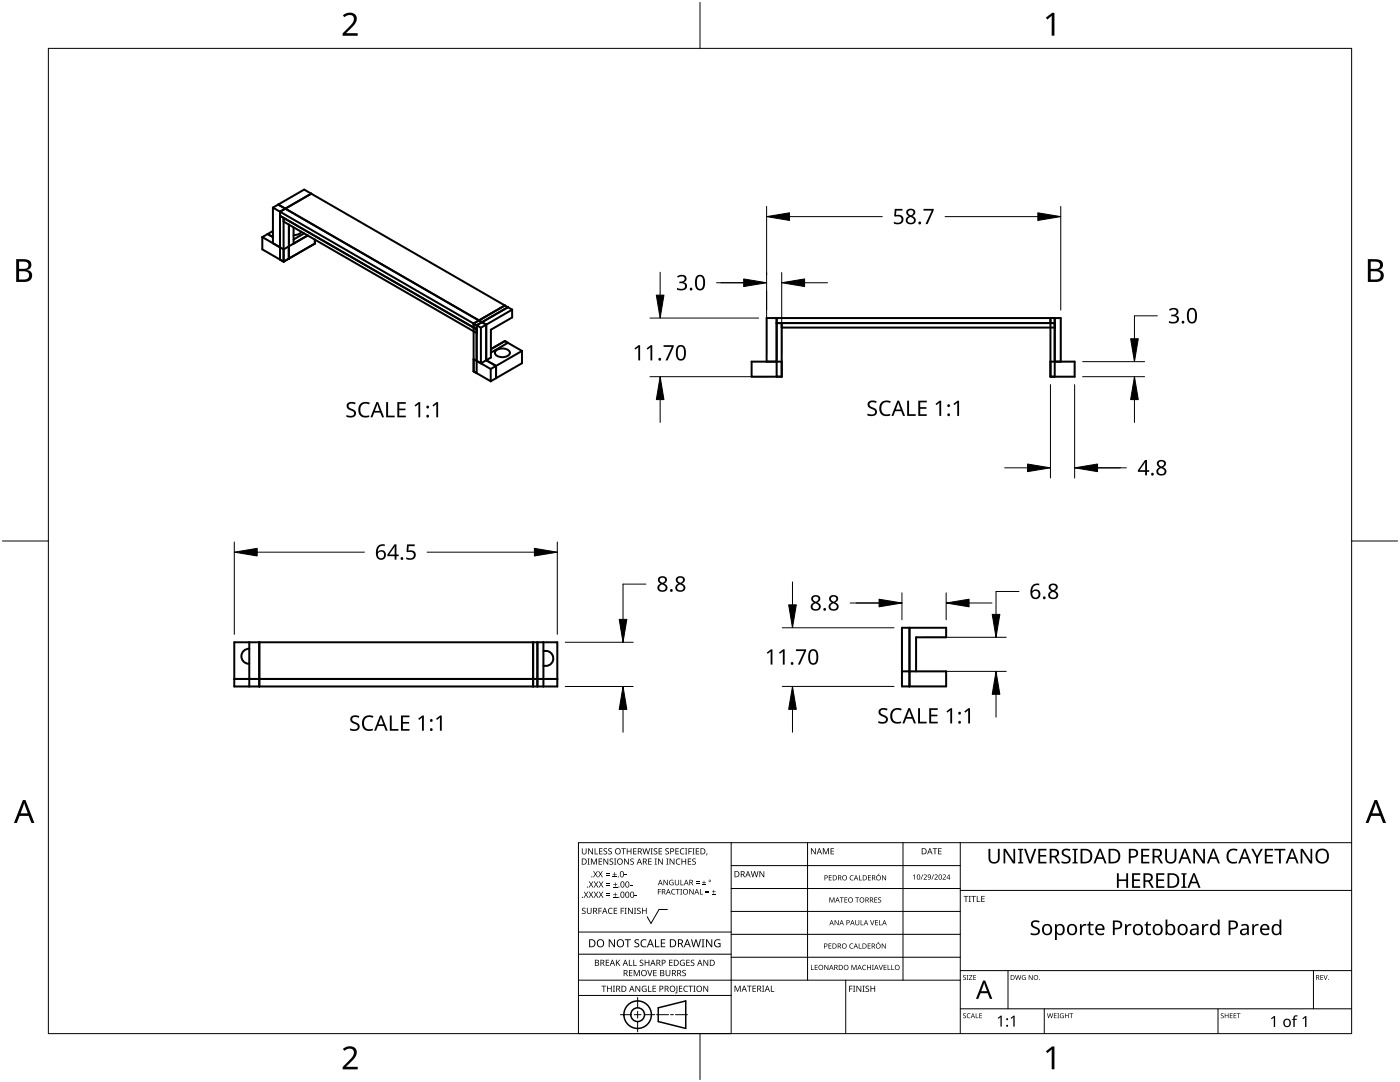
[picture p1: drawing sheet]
<svg xmlns="http://www.w3.org/2000/svg" width="279mm" height="216mm" viewBox="0 0 279 216" stroke-linecap="round" stroke-linejoin="round" font-family="sans-serif">
<g fill="none" stroke="#000" stroke-width=".4">
<path d="M62.1 38.6l-1.4-.8-5.2 3M62.1 38.6h.1M62.1 38.6l-5.2 3M62.1 38.6l40.1 23.2M52.4 47.3v2.5l4.2 2.4M53.4 46.7l1.1 .6M53.4 46.7l-1 .6M54.5 41.4v7.1M54.5 41.4l40 23.2M54.5 46.1l-1.1 .6M55.5 40.8l41.5 24M55.5 40.8l-1 .6"/>
<path d="M55.9 43.1l39.2 22.6M55.9 43.1h.1M56.6 43.5v8.7M56.6 44.2l38.5 22.3M56.9 41.6l-1 .6v9.6M56.9 41.6h.1M57.7 51.6l-1.1 .6M57.7 44.8v6.8M58.6 45.4v3.2M60.1 46.3a1.8 1.8 0 0 1-1.5 .6M60.7 46.6l-2.1 1.2M61.4 47l-4.8 2.8-4.2-2.5"/>
<path d="M62.8 47.8v.8l-5.1 3M94.5 71.7l3.4 1.9M94.5 64.6l1.5 .8M94.5 64.6v9.5l3.4 2M96 65.4v7.1l1-.6M97 64.8v7.1M97 64.8l-1 .6M97 71.9l2 1.1M97.9 73.6v2.5M98 69.7l2.8-1.6 3.4 1.9M99 73v2.5M99 73l-1.1 .6"/>
<path d="M99 75.5l-1.1 .6M99.1 69.9a1.82 1.82 0 0 1 2.7 .5 1.8 1.8 0 0 1-3 .3v-.3zM100.8 61l-6.3 3.6M101.4 61.3l-6.3 3.6v9.6M101.4 68.4l-3.4 2M102.2 61.8v1.5l-4.2 2.5v5.5l-1 .6M102.2 61.8l-5.2 3M104.2 70v2.5l-5.2 3M104.2 70l-5.2 3M153 72.2v-8.7h58.7v8.7M155 64.5h55.5M155 63.5v11.7"/>
<path d="M156 64.5v10.7h-6v-3h6M156 65.4h54.5M209.6 63.5v11.7h4.9v-3h-4.9M210.5 63.5v11.7M46.8 135.5h64.4M46.8 128.2h64.4v8.8h-64.4zM49.7 129.5a1.5 1.5 0 0 0-1.5 1.5 1.5 1.5 0 0 0 1.5 1.5M49.7 128.2v8.8M51.7 128.2v8.8M106.4 128.2v8.8M107.2 128.2v8.8M108.4 130a1.5 1.5 0 0 1 2 1.4 1.5 1.5 0 0 1-2 1.4"/>
<path d="M108.4 128.2v8.8M180 134h8.8v3h-8.8v-11.7h8.8v1.9h-6v6.8M181.5 125.3v11.7"/>
</g>
<path d="M9.7 9.7h260v196.5h-260z" fill="none" stroke="#000" stroke-width=".2"/>
<path d="M139.7 .5v9.2M.5 108h9.2M269.7 108h9.2M139.7 206.2v9.2" fill="none" stroke="#000" stroke-width=".2"/>
<g fill="#000">
<path d="M68.4 3.1a1.64 1.64 0 0 1 2.8 .4 2.52 2.52 0 0 1-1.2 2.2l-.9 .9h2.3v.5h-3v-.4l1.2-1.2a1.95 1.95 0 0 0 .9-2.2 1.23 1.23 0 0 0-1.8 .1zM208.7 3.5l1.3-.9h.4v4.5h-.5v-4l-.9 .8zM68.4 209.3a1.64 1.64 0 0 1 2.8 .4 2.52 2.52 0 0 1-1.2 2.2l-.9 1h2.3v.5h-3v-.5l1.2-1.2a1.95 1.95 0 0 0 .9-2.1 1.23 1.23 0 0 0-1.8 .1zM208.7 209.8l1.3-1h.4v4.6h-.5v-4l-.9 .7z"/>
<path d="M3.2 51.7h1.3a1.28 1.28 0 0 1 1.7 1.3 1.04 1.04 0 0 1-.8 .9 1.23 1.23 0 0 1 1 1.5 1.23 1.23 0 0 1-1.6 .9h-1.6zM3.8 54.1v1.7h.9a.86 .86 0 0 0 1.1-.9 .86 .86 0 0 0-1.1-.8zM3.8 52.2v1.4h.8a.78 .78 0 0 0 1.1-.7 .78 .78 0 0 0-1.1-.7z"/>
<path d="M273 51.7h1.3a1.28 1.28 0 0 1 1.7 1.3 1.04 1.04 0 0 1-.9 .9 1.23 1.23 0 0 1 1 1.5 1.23 1.23 0 0 1-1.5 .9h-1.6zM273.6 54.1v1.7h.9a.86 .86 0 0 0 1.1-.9 .86 .86 0 0 0-1.2-.8zM273.6 52.2v1.4h.8a.78 .78 0 0 0 1-.7 .78 .78 0 0 0-1.1-.7z"/>
<path d="M4.6 159.6h.5l1.8 4.6h-.6l-.6-1.4h-1.8l-.5 1.4h-.6zM4.8 160.2l-.7 2.1h1.4z"/>
<path d="M274.3 159.6h.5l1.8 4.6h-.6l-.5-1.4h-1.8l-.6 1.4h-.6zM274.6 160.2l-.7 2.1h1.4z"/>
</g>
<g fill="none" stroke="#000" stroke-width=".2">
<path d="M145.9 168.1v38.1h-30.5v-38.1h154.3M145.9 172.7h45.7M145.9 177.3h45.7M161.2 168.1v27.5M180.2 168.1v27.5M191.6 168.1v38.1M191.6 177.7h78.1M115.4 198.6h30.5M115.4 195.6h76.2M115.4 190.4h30.5M115.4 186h30.5M127.3 199v2.1"/>
<path d="M133.2 181.5h-1.7l-1.6 2.8-.7-1.4M145.9 181.9h45.7M145.9 186.4h45.7M145.9 191h45.7M168.8 195.6v10.6M191.6 193.7h78.1M201.2 193.7v7.6M262.1 193.7v7.6M123.8 202.5h2.1M126.6 202.5h1.3M127.3 201.8v1.4M127.3 203.8v2.1"/>
<path d="M128.6 202.5h2.1M131 202.5h2.4M133.8 202.5h.6M134.8 202.5h2.4M191.6 201.3h78.1M208.4 201.3v4.9M243.1 201.3v4.9"/>
</g>
<g fill="#000">
<path d="M116.1 169.3h.2v.8a.32 .32 0 0 0 .3 .3 .32 .32 0 0 0 .3-.3v-.8h.2v.8a.47 .47 0 0 1-.5 .4 .47 .47 0 0 1-.5-.5zM116.5 177.9h.2l.3 .5 .3-.5h.1l-.4 .6 .4 .6h-.1l-.3-.5-.4 .5h-.1l.4-.6zM117.3 171.3h.4l-.1 .1v1l.1 .1h-.4l.1-.1v-1zM117.4 169.3h.2l.6 1v-1h.1v1.2h-.1l-.7-1v1h-.1zM117.5 177.9h.2l.3 .5 .3-.5h.1l-.4 .6 .4 .6h-.1l-.4-.5-.3 .5h-.1l.4-.6zM117.5 175.9h.2l.3 .5 .3-.5h.1l-.4 .6 .5 .6h-.2l-.3-.5-.4 .5h-.1l.4-.6zM117.9 171.3h.3l.3 1 .4-1h.2v1.2h-.1v-1l-.4 1h-.1l-.4-1v1h-.2zM118.7 169.3h.1v1h.6v.2h-.7zM118.4 173.8h.1l.3 .5 .3-.5h.2l-.4 .6 .4 .7h-.1l-.4-.6-.3 .6h-.1l.4-.7zM118.5 177.9h.2l.2 .5 .3-.5h.2l-.4 .6 .4 .6h-.1l-.4-.5-.3 .5h-.1l.4-.6zM118.5 175.9h.2l.3 .5 .3-.5h.1l-.4 .6 .4 .6h-.1l-.3-.5-.4 .5h-.1l.4-.6zM119.5 171.3h.7v.1h-.6v.4h.5v.2h-.5v.4h.6v.1h-.7z"/>
<path d="M119.6 169.3h.6v.1h-.5v.4h.5v.1h-.5v.4h.5v.2h-.6zM119.4 173.8h.1l.3 .5 .3-.5h.2l-.4 .6 .4 .7h-.1l-.4-.6-.3 .6h-.2l.5-.7zM119.5 177.9h.1l.3 .5 .3-.5h.2l-.4 .6 .4 .6h-.1l-.4-.5-.3 .5h-.1l.4-.6zM119.5 175.9h.2l.3 .5 .3-.5h.1l-.4 .6 .4 .6h-.1l-.4-.5-.3 .5h-.1l.4-.6zM120.9 174.6h.8v.1h-.8zM120.9 174.2h.8v.1h-.8zM121 178.7h.8v.1h-.8zM121 178.3h.8v.1h-.8zM121 176.6h.8v.1h-.8zM121 176.3h.8v.1h-.8zM120.5 169.4l.4-.1h.3l-.1 .1a.25 .25 0 0 0-.4-.1 .25 .25 0 0 0 0 .4 .4 .4 0 0 1 .5 .3 .4 .4 0 0 1-.3 .5 .4 .4 0 0 1-.5-.2h.2a.27 .27 0 0 0 .4-.1 .27 .27 0 0 0-.3-.3l-.2-.2zM120.4 171.3h.2l.6 1v-1h.2v1.2h-.2l-.6-1v1h-.2z"/>
<path d="M121.4 169.4l.5-.1h.2v.1a.25 .25 0 0 0-.4-.1 .25 .25 0 0 0 0 .4 .4 .4 0 0 1 .4 .3 .4 .4 0 0 1-.2 .5 .4 .4 0 0 1-.5-.2h.1a.27 .27 0 0 0 .5-.1 .27 .27 0 0 0-.4-.3l-.2-.2zM122.3 174.9h.8v.2h-.8zM122.4 179h.8v.1h-.8zM122.4 177h.8v.1h-.8zM121.7 171.4l.4-.1 .3 .1-.1 .1a.25 .25 0 0 0-.4-.1 .25 .25 0 0 0 0 .4 .4 .4 0 0 1 .5 .3 .4 .4 0 0 1-.3 .5 .4 .4 0 0 1-.5-.3l.2 .1a.27 .27 0 0 0 .4-.2 .27 .27 0 0 0-.3-.3l-.2-.2zM122.6 174h.1v.4h.4v.1h-.4v.4h-.1v-.4h-.3v-.1h.3zM122.7 178.1h.1v.4h.4v.1h-.4v.3h-.1v-.3h-.3v-.1h.3zM122.7 176.1h.2v.3h.3v.2h-.3v.3h-.2v-.3h-.3v-.2h.3zM122.5 171.3h.5l-.2 .1v1l.2 .1h-.5l.2-.1v-1zM124 169.3h.9v.1h-.4v1.1h-.1v-1.1h-.4zM124.7 174.5h.4v.2h-.4zM124.6 171.3h.1l.7 1v-1h.1v1.2h-.2l-.6-1v1h-.1z"/>
<path d="M125.7 176.6h.5v.1h-.5zM125.1 169.3h.1v.5h.7v-.5h.1v1.2h-.1v-.6h-.7v.6h-.1zM125.8 171.4l.5-.1 .2 .1v.1a.25 .25 0 0 0-.4-.1 .25 .25 0 0 0 0 .4 .4 .4 0 0 1 .4 .3 .4 .4 0 0 1-.2 .5 .4 .4 0 0 1-.5-.3l.1 .1a.27 .27 0 0 0 .5-.2 .27 .27 0 0 0-.4-.3l-.2-.2zM126.7 178.6h.4v.2h-.4zM126.4 169.3h.6v.1h-.5v.4h.5v.1h-.5v.4h.5v.2h-.6zM128.2 169.3h.2l.2 1 .3-1h.2l.2 1 .3-1h.1l-.3 1.2h-.1l-.3-1.1-.3 1.1h-.2zM129.4 171.3h.6v.1h-.5v.4h.5v.2h-.5v.4h.5v.1h-.6zM129.8 169.3h.5l-.2 .1v1l.2 .1h-.5l.2-.1v-1zM130.7 171.3h.4l-.1 .1v1l.1 .1h-.4l.1-.1v-1zM130.5 169.4l.4-.1h.3l-.1 .1a.25 .25 0 0 0-.4-.1 .25 .25 0 0 0 0 .4 .4 .4 0 0 1 .5 .3 .4 .4 0 0 1-.3 .5 .4 .4 0 0 1-.5-.2h.2a.27 .27 0 0 0 .4-.1 .27 .27 0 0 0-.3-.3l-.2-.2zM131.3 177.4h.6v.1h-.5v.4h.5v.1h-.5v.5h-.1zM131.4 169.3h.7v.1h-.5v.4h.5v.1h-.5v.4h.5v.2h-.7z"/>
<path d="M131.3 171.3h.2l.7 1-.1-1h.2v1.2h-.2l-.6-1v1h-.2zM132.4 175.6h.2l.6 .9v-.9h.1v1h-.2l-.6-.9v.9h-.1zM133 171.3h.4l-.1 .1v1l.1 .1h-.4l.1-.1v-1zM132.8 169.4l.4-.1h.3l-.1 .1a.25 .25 0 0 0-.3-.1 .25 .25 0 0 0 0 .4 .4 .4 0 0 1 .4 .3 .4 .4 0 0 1-.3 .5 .4 .4 0 0 1-.4-.2h.1a.27 .27 0 0 0 .5-.1 .27 .27 0 0 0-.4-.3l-.2-.2zM133.7 175.7l.5-.2 .2 .1v.1a.45 .45 0 0 0-.7 .4 .45 .45 0 0 0 .6 .4v-.3h-.2v-.1h.3v.5a.6 .6 0 0 1-.8-.1 .6 .6 0 0 1 .1-.8zM134.1 177.5l.4-.1h.3l-.1 .2a.44 .44 0 0 0-.6 .4 .44 .44 0 0 0 .6 .3 .52 .52 0 0 1-.7 0 .52 .52 0 0 1 .1-.8zM133.6 171.3h.2l.7 1v-1h.1v1.2h-.2l-.6-1v1h-.2zM134.9 177.4h.8v.1h-.4v1h-.1v-1h-.3zM135 171.5l.5-.2 .3 .1-.1 .1a.49 .49 0 0 0-.7 .4 .49 .49 0 0 0 .7 .5 .52 .52 0 0 1-.6 0 .52 .52 0 0 1-.2-.6zM134.8 169.3h.7v.1h-.6v.4h.5v.1h-.5v.4h.6v.2h-.7zM134.7 175.6h.1v.7a.28 .28 0 0 0 .3 .2 .28 .28 0 0 0 .3-.2v-.7h.1v.7a.42 .42 0 0 1-.4 .4 .42 .42 0 0 1-.4-.4zM135.8 175.6h.1v.9h.5v.1h-.6z"/>
<path d="M135.8 177.4h.3l-.1 .1v.9l.1 .1h-.3l.1-.1v-.9zM135.8 169.4l.5-.2 .3 .1-.1 .1a.49 .49 0 0 0-.7 .5 .49 .49 0 0 0 .8 .4 .52 .52 0 0 1-.7 .1 .52 .52 0 0 1-.2-.6zM136 171.3h.2v.5h.6v-.5h.1v1.2h-.1v-.5h-.6v.5h-.2zM136.7 169.3h.5l-.2 .1v1l.2 .1h-.5l.2-.1v-1zM137.4 169.3h.7v.1h-.6v.4h.5v.2h-.5v.5h-.1zM137.3 171.3h.6v.1h-.5v.4h.5v.2h-.5v.4h.5v.1h-.6zM137.6 177.4h.1l.6 .9v-.9h.1v1.1h-.1l-.6-.9v.9h-.1zM138.2 169.3h.4l-.1 .1v1l.1 .1h-.4l.1-.1v-1zM138.9 176.2h.7v.1h-.7zM138.9 175.9h.7v.1h-.7zM138.2 171.4l.4-.1 .3 .1-.1 .1a.25 .25 0 0 0-.4-.1 .25 .25 0 0 0 0 .4 .4 .4 0 0 1 .5 .3 .4 .4 0 0 1-.3 .5 .4 .4 0 0 1-.5-.3l.2 .1a.27 .27 0 0 0 .4-.2 .27 .27 0 0 0-.3-.3l-.2-.2zM138.9 169.3h.6v.1h-.5v.4h.5v.1h-.5v.4h.5v.2h-.6z"/>
<path d="M139.7 177.4h.1v1h.5v.1h-.6zM140.1 176.5h.8v.1h-.8zM140.4 175.7h.2v.3h.3v.2h-.3v.3h-.2v-.3h-.3v-.2h.3zM140.8 178h.7v.2h-.7zM140.8 177.7h.7v.1h-.7zM141 170.3h.2l-.3 .4zM142.1 178.4h.7v.1h-.7zM142.4 177.6h.1v.3h.3v.1h-.3v.3h-.1v-.3h-.3v-.1h.3zM149.8 173.8h.2l.2 1.1 .3-1.1h.2l.3 1.1 .2-1.1h.2l-.3 1.2h-.2l-.3-1-.3 1h-.1zM151.6 173.8h.1l.7 1v-1h.1v1.2h-.2l-.6-1v1h-.1zM161.8 169.3h.2l.7 1v-1h.1v1.2h-.2l-.6-1v1h-.2zM164.2 169.3h.2l.4 .9 .4-.9h.2v1.2h-.1v-1.1l-.4 1.1h-.1l-.4-1.1v1.1h-.2z"/>
<path d="M165.4 174.6h.6v.2h-.5v.3h.5v.1h-.5v.4h.5v.1h-.6zM165.8 169.3h.6v.1h-.5v.4h.5v.1h-.5v.4h.5v.2h-.6zM169.7 174.8l.4-.2 .2 .1v.1a.41 .41 0 0 0-.6 .4 .41 .41 0 0 0 .6 .3 .48 .48 0 0 1-.7 0 .48 .48 0 0 1 .1-.7zM171.4 174.6h.2v.9h.4v.2h-.6zM173.2 174.6h.6v.2h-.4v.3h.4v.1h-.4v.4h.4v.1h-.6zM175.4 174.3h.1l-.3 .3zM175.3 179.2l.3-.1h.2v.1a.24 .24 0 0 0-.3-.1 .24 .24 0 0 0-.1 .3 .24 .24 0 0 0 .3 .2 .32 .32 0 0 1 0 .5 .32 .32 0 0 1-.5-.2l.1 .1a.26 .26 0 0 0 .3 0 .26 .26 0 0 0 .1-.3 .26 .26 0 0 0-.3-.1zM176 174.6h.2l.5 .9v-.9h.1v1.1h-.1l-.6-.9v.9h-.1zM182.2 174.7l.4-.2v1h-.1v-.9l-.2 .2zM184.1 174.5h.1l-.3 1h-.2zM184.3 174.6a.37 .37 0 0 1 .6 0 .37 .37 0 0 1-.2 .6l-.2 .2h.5v.1h-.7l.3-.4a.27 .27 0 0 0 .3-.3 .27 .27 0 0 0-.4-.2zM186.3 174.5h.1l-.4 1h-.1z"/>
<path d="M186.1 169.3h.9v.1h-.3v1.1h-.2v-1.1h-.4zM186.5 174.6a.37 .37 0 0 1 .6 0 .37 .37 0 0 1-.2 .6l-.3 .2h.6v.1h-.7l.2-.4a.27 .27 0 0 0 .3-.3 .27 .27 0 0 0-.3-.2zM187.2 169.3h.7v.1h-.5v.4h.5v.1h-.5v.4h.5v.2h-.7zM188.1 174.6a.37 .37 0 0 1 .6 0 .37 .37 0 0 1-.2 .6l-.2 .2h.5v.1h-.7l.3-.4a.27 .27 0 0 0 .3-.3 .27 .27 0 0 0-.4-.2zM192.3 178.8h.9v.1h-.3v1.1h-.2v-1.1h-.4zM193.3 178.8h.5l-.2 .1v1l.2 .1h-.5l.2-.1v-1zM193.8 178.8h1v.1h-.4v1.1h-.2v-1.1h-.4zM194.9 178.8h.2v1.1h.5v.1h-.7zM195.8 178.8h.7v.1h-.5v.4h.5v.1h-.5v.5h.5v.1h-.7zM197.3 169.4h.3v1.9a.76 .76 0 0 0 .8 .7 .76 .76 0 0 0 .8-.7v-1.9h.3v1.9a1.12 1.12 0 0 1-1.1 1 1.12 1.12 0 0 1-1.1-1.1zM200.3 169.4h.4l1.6 2.4v-2.4h.3v2.9h-.4l-1.6-2.4v2.4h-.3zM203.2 169.4h1v.2l-.3 .1v2.3l.3 .1v.2h-1v-.2l.3-.1v-2.3l-.3-.1z"/>
<path d="M204.4 169.4h.4l.8 2.5 .8-2.5h.4l-1 2.9h-.4zM207.2 169.4h1.6v.3h-1.2v.9h1.2v.3h-1.2v1.1h1.2v.3h-1.6zM212 169.6a1.38 1.38 0 0 1 1.6-.1l-.1 .3-.4-.1a.51 .51 0 0 0-.7 0 .51 .51 0 0 0 .1 .8l.3 .1a.9 .9 0 0 1 .9 1.1 .9 .9 0 0 1-1.3 .6l-.6-.1v-.4a1.03 1.03 0 0 0 1.5-.2 1.04 1.04 0 0 0-1-.8 .77 .77 0 0 1-.3-1.2zM214 169.4h1.1v.2l-.4 .1v2.3l.4 .1v.2h-1.1v-.2l.4-.1v-2.3l-.4-.1zM222.9 174.2h.4v1.3h1.5v-1.3h.3v3h-.3v-1.4h-1.5v1.4h-.4zM225.9 174.2h1.7v.4h-1.3v.9h1.2v.3h-1.2v1h1.3v.4h-1.7zM227.8 169.4h1.6v.3h-1.3v.9h1.2v.3h-1.2v1.1h1.3v.3h-1.6zM230.7 174.2h1.7v.4h-1.3v.9h1.2v.3h-1.2v1h1.3v.4h-1.7zM232.5 169.4h.4v1.9a.76 .76 0 0 0 .8 .7 .76 .76 0 0 0 .7-.7v-1.9h.4v1.9a1.12 1.12 0 0 1-1.1 1 1.12 1.12 0 0 1-1.2-1.1zM235.8 174.2h1v.3h-.3v2.4l.3 .1v.2h-1v-.2l.3-.1v-2.4h-.3zM238.2 169.4h.4l1.5 2.4v-2.4h.4v2.9h-.5l-1.5-2.4v2.4h-.3zM245.1 169.7a1.63 1.63 0 0 1 1.9-.2l-.2 .3a1.14 1.14 0 0 0-1.4 .1 1.14 1.14 0 0 0-.2 1.4 1.11 1.11 0 0 0 1.7 .6v.3a1.5 1.5 0 0 1-1.8-.3 1.5 1.5 0 0 1-.2-1.9z"/>
<path d="M249.7 169.4h.4l.8 1.4 .7-1.4h.4l-.9 1.8v1.1h-.4v-1.1zM252.4 169.4h1.7v.3h-1.3v.9h1.2v.3h-1.2v1.1h1.3v.3h-1.7zM254.3 169.4h2.2v.3h-.9v2.6h-.4v-2.6h-.9zM259.6 169.4h.4l1.6 2.4-.1-2.4h.4v2.9h-.4l-1.6-2.4v2.4h-.3zM116.2 181.3l.4-.2 .3 .1-.1 .1a.25 .25 0 0 0-.4-.1 .25 .25 0 0 0 0 .4 .4 .4 0 0 1 .5 .3 .4 .4 0 0 1-.3 .5 .4 .4 0 0 1-.5-.2h.2a.27 .27 0 0 0 .4-.1 .27 .27 0 0 0-.3-.3l-.2-.2zM117.1 181.1h.2v.8a.32 .32 0 0 0 .3 .3 .32 .32 0 0 0 .3-.3v-.8h.2v.8a.47 .47 0 0 1-.5 .5 .47 .47 0 0 1-.5-.5zM119.4 181.1h.7v.2h-.5v.4h.5v.1h-.5v.6h-.2zM120 196.7h1v.1h-.4v1.1h-.2v-1.1h-.4zM120.9 191.5h.7v.1h-.6v.4h.5v.2h-.5v.4h.6v.1h-.7zM121.5 181.3l.4-.2 .4 .1-.1 .1a.49 .49 0 0 0-.7 .5 .49 .49 0 0 0 .7 .4 .52 .52 0 0 1-.6 .1 .52 .52 0 0 1-.3-.6zM121.1 196.7h.2v.5h.6v-.5h.2v1.2h-.2v-.6h-.6v.6h-.2zM121.5 187.4h.2l.9 1.3v-1.3h.1v1.6h-.2l-.8-1.3v1.3h-.2z"/>
<path d="M122.3 196.7h.4l-.1 .1v1l.1 .1h-.4l.2-.1v-1zM122.5 181.1h.7v.2h-.6v.4h.5v.1h-.5v.4h.6v.2h-.7zM122.9 191.5h.2v.6l.5-.6h.2l-.5 .5 .5 .7h-.2l-.4-.6-.1 .6h-.2zM123.9 181.1h.6v.2h-.5v.4h.5v.1h-.5v.6h-.1zM124.7 181.1h.4l-.2 .2v.9l.2 .2h-.4l.1-.2v-.9zM124.7 187.4h1.2v.2h-.5v1.4h-.2v-1.4h-.5zM125.5 191.5h.2v1.1h.5v.1h-.7zM125.5 193.6h.7v.1h-.5v.4h.5v.1h-.5v.4h.5v.2h-.7zM125.3 181.1h.2l.7 1.1-.1-1.1h.2v1.3h-.2l-.6-1v1h-.2zM126.4 191.5h.1v1.1h.6v.1h-.7zM126.5 181.1h.5l-.2 .2v.9l.2 .2h-.5l.2-.2v-.9zM126.5 193.6h.2l.4 1 .4-1h.2v1.2h-.2v-1.1l-.4 1.1h-.1l-.4-1.1v1.1h-.1z"/>
<path d="M126.7 187.6l.3-.2 .6 .1-.2 .1a.33 .33 0 0 0-.6 .2 .33 .33 0 0 0 .4 .4 .47 .47 0 0 1 .4 .6 .47 .47 0 0 1-.7 .2h-.3v-.2h.2a.35 .35 0 0 0 .6-.2 .35 .35 0 0 0-.5-.4l-.3-.2zM126.8 196.7h.2l.6 1v-1h.2v1.2h-.2l-.7-1 .1 1h-.2zM127.2 181.3l.4-.2 .3 .1-.1 .1a.25 .25 0 0 0-.4-.1 .25 .25 0 0 0 0 .4 .4 .4 0 0 1 .5 .3 .4 .4 0 0 1-.3 .5 .4 .4 0 0 1-.5-.2h.2a.27 .27 0 0 0 .4-.1 .27 .27 0 0 0-.3-.3l-.2-.2zM127.7 191.6l.4-.1 .3 .1-.1 .1a.25 .25 0 0 0-.3-.1 .25 .25 0 0 0 0 .4 .4 .4 0 0 1 .4 .3 .4 .4 0 0 1-.3 .5 .4 .4 0 0 1-.4-.3l.1 .1a.27 .27 0 0 0 .5-.2 .27 .27 0 0 0-.4-.3l-.2-.2zM128 187.6l.6-.2 .4 .1-.1 .2a.63 .63 0 0 0-.9 .5 .63 .63 0 0 0 1 .6v.2a.83 .83 0 0 1-1.1-.3 .83 .83 0 0 1 .1-1.1zM128.2 196.8l.6-.1 .2 .1v.1a.5 .5 0 0 0-.8 .4 .5 .5 0 0 0 .7 .5v-.4h-.3v-.1h.4v.6a.66 .66 0 0 1-.8-.2 .66 .66 0 0 1 0-.9zM128.1 181.1h.2v.6h.6v-.6h.2v1.3h-.2v-.6h-.6v.6h-.2zM129.2 193.6h.1l.4 1 .3-1h.2l-.4 1.2h-.2zM129.3 196.7h.2v1.1h.5v.1h-.7zM128.7 191.5h.1v.5h.6v-.5h.2v1.2h-.2v-.5h-.6v.5h-.1zM130.7 187.4h.2v1.4h.7v.2h-.9zM130.2 196.7h.7v.1h-.5v.4h.5v.1h-.5v.5h.5v.1h-.7z"/>
<path d="M130.4 193.6h.6v.1h-.5v.4h.5v.1h-.5v.4h.5v.2h-.6zM131.9 187.4h.9v.2h-.7v.5h.6v.2h-.6v.5h.7v.2h-.9zM132.8 193.6h.2v.7a.32 .32 0 0 0 .3 .4 .32 .32 0 0 0 .3-.4v-.7h.2v.7a.47 .47 0 0 1-.5 .5 .47 .47 0 0 1-.5-.5zM133.5 191.5h.7v.1h-.5v.4h.5v.2h-.5v.4h.5v.1h-.7zM135 196.7h.2v1.3l-.1 .2h-.3l-.1-.1 .3-.2zM135.5 196.7h.7v.1h-.5v.4h.4v.1h-.4v.5h.5v.1h-.7zM135.8 191.7l.5-.2 .4 .1-.1 .1a.5 .5 0 0 0-.8 .4 .5 .5 0 0 0 .7 .5v-.4h-.2v-.1h.4v.6a.66 .66 0 0 1-.9-.1 .66 .66 0 0 1 0-.9zM136.2 193.7l.4-.2 .3 .1-.1 .1a.25 .25 0 0 0-.4-.1 .25 .25 0 0 0 0 .4 .4 .4 0 0 1 .5 .3 .4 .4 0 0 1-.3 .5 .4 .4 0 0 1-.5-.2h.2a.27 .27 0 0 0 .5-.1 .27 .27 0 0 0-.4-.3l-.2-.2zM136.5 196.8l.5-.1 .3 .1-.1 .1a.49 .49 0 0 0-.7 .4 .49 .49 0 0 0 .8 .4 .52 .52 0 0 1-.7 .1 .52 .52 0 0 1-.2-.6zM137 191.5h.6v.1h-.5v.4h.5v.2h-.5v.4h.5v.1h-.6zM137.4 196.7h.9v.1h-.4v1.1h-.1v-1.1h-.4zM137.9 191.6l.4-.1 .3 .1-.1 .1a.25 .25 0 0 0-.4-.1 .25 .25 0 0 0 0 .4 .4 .4 0 0 1 .5 .3 .4 .4 0 0 1-.3 .5 .4 .4 0 0 1-.5-.3l.2 .1a.27 .27 0 0 0 .4-.2 .27 .27 0 0 0-.3-.3l-.2-.2z"/>
<path d="M138.4 196.7h.4l-.1 .1v1l.1 .1h-.4l.1-.1v-1zM137.9 187.4h.2l.3 1.4 .4-1.4h.2l.4 1.4 .3-1.4h.2l-.4 1.6h-.2l-.4-1.3-.4 1.3h-.2zM140 187.4h.6l-.2 .2v1.3l.2 .1h-.6l.2-.1v-1.3zM140.4 196.7h.1l.7 1v-1h.1v1.2h-.1l-.7-1v1h-.1zM140.4 191.5h.2l.6 1v-1h.1v1.2h-.1l-.7-1v1h-.1zM140.9 187.4h.2l.9 1.3v-1.3h.1v1.6h-.2l-.8-1.3v1.3h-.2zM142.7 187.6l.7-.2 .4 .1-.1 .2a.65 .65 0 0 0-1 .5 .65 .65 0 0 0 .9 .6v-.4h-.3v-.2h.5v.7a.86 .86 0 0 1-1.1-.1 .86 .86 0 0 1 0-1.2zM146.6 196.7h.2l.4 1 .4-1h.2v1.2h-.1v-1.1l-.4 1.1h-.2l-.4-1.1v1.1h-.1zM149.1 196.7h.9v.1h-.4v1.1h-.1v-1.1h-.4zM150.2 196.7h.7v.1h-.6v.4h.5v.1h-.5v.5h.6v.1h-.7zM152.1 196.7h.4l-.1 .1v1l.1 .1h-.4l.1-.1v-1zM153.8 196.7h.2v1.1h.5v.1h-.7z"/>
<path d="M161.8 192.5h.2v.9h.4v.2h-.6zM162.6 192.5h.6v.1h-.5v.4h.4v.1h-.4v.3h.5v.2h-.6zM164.5 192.5h.2l.5 .9v-.9h.1v1.1h-.1l-.6-.9v.9h-.1zM165.4 188.3h.5v.1h-.4v.3h.4v.1h-.4v.4h.4v.1h-.5zM165.5 179.1h.2l.3 .8 .4-.8h.1v1h-.1v-.9l-.4 .9-.4-.9v.9h-.1zM166.6 183.6h.1l.6 .8v-.8h.1v1h-.2l-.5-.8v.8h-.1zM167.6 179.1h.8v.1h-.3v.9h-.2v-.9h-.3zM168.5 179.1h.6v.1h-.4v.3h.4v.1h-.4v.4h.4v.1h-.6zM169.5 196.7h.6v.1h-.5v.5h.5v.1h-.5v.5h-.1zM169.6 188.4l.4-.2 .3 .1-.1 .1a.41 .41 0 0 0-.6 .4 .41 .41 0 0 0 .6 .3 .48 .48 0 0 1-.6 0 .48 .48 0 0 1 0-.7zM169.9 192.5h.2l.3 .9 .4-.9h.1v1.1h-.1v-.9l-.4 .9-.4-.9v.9h-.1zM170.2 196.7h.5l-.2 .1v1l.2 .1h-.5l.2-.1v-1z"/>
<path d="M170.7 179.1h.7v.1h-.3v.9h-.1v-.9h-.3zM171.4 188.3h.1v.9h.5v.1h-.6zM170.7 183.6h.1v.7a.26 .26 0 0 0 .3 .2 .26 .26 0 0 0 .3-.2v-.7h.1v.7a.39 .39 0 0 1-.4 .3 .39 .39 0 0 1-.4-.3zM171.8 183.6h.1v.9h.4v.1h-.5zM170.9 196.7h.2l.6 1v-1h.2v1.2h-.2l-.6-1v1h-.2zM172.1 196.7h.5l-.2 .1v1l.2 .1h-.5l.2-.1v-1zM172.2 192.7l.4-.2 .3 .1-.1 .1a.41 .41 0 0 0-.6 .4 .41 .41 0 0 0 .6 .3 .48 .48 0 0 1-.7-.1 .48 .48 0 0 1 .1-.6zM172.8 196.8l.4-.1h.2v.2a.25 .25 0 0 0-.4-.1 .25 .25 0 0 0 0 .4 .4 .4 0 0 1 .5 .3 .4 .4 0 0 1-.3 .4 .4 .4 0 0 1-.5-.2l.2 .1a.27 .27 0 0 0 .4-.2 .27 .27 0 0 0-.3-.3l-.3-.2zM173.6 183.6h.2l.3 .9 .3-.9h.1l-.4 1h-.1zM173.2 188.3h.5v.1h-.4v.3h.4v.1h-.4v.4h.4v.1h-.5zM173 192.5h.2v.5h.5v-.5h.1v1.1h-.1v-.5h-.5v.5h-.2zM174 192.5h.4l-.1 .1v.9l.1 .1h-.4l.1-.1v-.9z"/>
<path d="M173.7 196.7h.2v.5h.6v-.5h.2v1.2h-.2v-.6h-.6v.6h-.2zM174.5 179.1h.6v.1h-.5v.3h.4v.1h-.4v.4h.5v.1h-.6zM175.3 187.9l.2 .1-.3 .2zM174.6 183.6h.6v.1h-.4v.3h.4v.1h-.4v.4h.4v.1h-.6zM175.4 192.5h.1l.3 .9 .3-.9h.1l-.4 1.1h-.1zM175.4 183.6h.2v.9h.4v.1h-.6zM176 188.3h.1l.6 .8v-.8h.1v1h-.2l-.5-.9v.9h-.1zM176.4 192.5h.5v.1h-.4v.4h.4v.1h-.4v.3h.4v.2h-.5zM177.1 192.5h.2v.9h.4v.2h-.6zM177.9 192.5h.1v.9h.5v.2h-.6zM192.2 194.7l.4-.1h.2l-.1 .1a.24 .24 0 0 0-.3 0 .24 .24 0 0 0-.1 .3 .24 .24 0 0 0 .4 .1 .31 .31 0 0 1 0 .4 .31 .31 0 0 1-.5-.1 .24 .24 0 0 0 .3 .1 .24 .24 0 0 0 .1-.3l-.4-.3zM192.9 194.6h.4l-.1 .1v.7l.1 .1h-.4l.1-.1v-.7z"/>
<path d="M193.4 194.6h.6l-.5 .8h.6v.1h-.7l.5-.8h-.5zM194.2 194.6h.6v.1h-.4v.3h.4v.1h-.4v.3h.4v.1h-.6zM202.6 194.6h.1l.2 .8 .2-.8h.2l.2 .8 .2-.8h.1l-.2 .9h-.2l-.2-.8-.2 .8h-.2zM204 194.7l.4-.1h.3l-.1 .1a.4 .4 0 0 0-.6 .4 .4 .4 0 0 0 .6 .3v-.3l-.2-.1h.3v.5a.53 .53 0 0 1-.7-.1 .53 .53 0 0 1 0-.7zM205.3 194.6h.1l.6 .8v-.8h.1v.9h-.2l-.5-.8v.8h-.1zM205.9 183.9a1.38 1.38 0 0 1 1.6-.1l-.1 .3-.4-.1a.52 .52 0 0 0-.7 0 .52 .52 0 0 0-.1 .7l.4 .2a.9 .9 0 0 1 .9 1.1 .9 .9 0 0 1-1.2 .6l-.6-.1v-.4a1.03 1.03 0 0 0 1.5-.2 1.04 1.04 0 0 0-1.1-.8 .77 .77 0 0 1-.2-1.2zM215.5 184.4h.3l.1 .4 .4-.4h.5v.3h-.5l-.3 .3-.1 1.6h-.4zM217.4 183.9h.2v.5h.6v.3h-.6v1.2l.2 .4h.5v.3a.67 .67 0 0 1-1.1-.7v-1.2h-.3v-.2l.3-.1zM224.5 184.4h.3l.1 .4 .4-.4h.5v.3h-.5l-.3 .3-.1 1.6h-.4zM228.9 183.9h.2v.5h.6v.3h-.6v1.2l.2 .4h.4v.3a.67 .67 0 0 1-1-.7v-1.2h-.3v-.2l.3-.1zM239.9 184.4h.3v.4l.4-.4h.6l-.1 .3h-.5l-.3 .3-.1 1.6h-.3zM249.9 184.4h.3l.1 .4 .3-.4h.6l-.1 .3h-.4l-.3 .3-.1 1.6h-.4z"/>
<path d="M263.5 194.6h.6v.1h-.5v.3h.4v.1h-.4v.3h.5v.1h-.6zM264.1 194.6h.2l.2 .8 .3-.8h.2l-.4 .9h-.1zM192.2 202.3l.4-.1h.2l-.1 .1a.24 .24 0 0 0-.3 0 .24 .24 0 0 0-.1 .3 .24 .24 0 0 0 .4 .1 .31 .31 0 0 1 0 .5 .31 .31 0 0 1-.5-.2 .24 .24 0 0 0 .3 .1 .24 .24 0 0 0 .1-.3l-.4-.2zM193.1 202.3l.3-.1h.3l-.1 .1a.39 .39 0 0 0-.5 .4 .39 .39 0 0 0 .5 .3 .46 .46 0 0 1-.6 0 .46 .46 0 0 1 .1-.7zM194.7 202.2h.1v.8h.5v.2h-.6zM195.4 202.2h.6v.1h-.4v.3h.4v.1h-.4v.4h.4v.1h-.6zM199.1 203.1l.6-.4h.2v2.1h-.2v-1.9l-.5 .4zM201.7 203.1l.6-.4h.2v2.1h-.3v-1.9l-.4 .4zM209 202.2h.1l.2 .8 .2-.8h.1l.3 .8 .2-.8h.1l-.3 1h-.1l-.2-.9-.3 .9h-.1zM210.3 202.2h.6v.1h-.4v.3h.3v.1h-.3v.4h.4v.1h-.6zM211 202.2h.4l-.2 .1v.8l.2 .1h-.4l.1-.1v-.8zM211.6 202.3l.7-.1-.1 .1a.4 .4 0 0 0-.6 .4 .4 .4 0 0 0 .6 .3v-.2l-.2-.2h.3v.5a.53 .53 0 0 1-.7-.1 .53 .53 0 0 1 0-.7z"/>
<path d="M212.5 202.2h.2v.4h.5v-.4h.1v1h-.1v-.5h-.5v.5h-.2zM213.4 202.2h.8v.1h-.3v.9h-.2v-.9h-.3zM243.7 202.3l.3-.1h.2v.1a.24 .24 0 0 0-.3 0 .24 .24 0 0 0-.1 .3 .24 .24 0 0 0 .3 .1 .31 .31 0 0 1 0 .5 .31 .31 0 0 1-.5-.2 .24 .24 0 0 0 .4 .1 .24 .24 0 0 0 0-.3l-.3-.2zM244.4 202.2h.2v.4h.5v-.4h.1v1h-.1v-.5h-.5v.5h-.2zM245.4 202.2h.6v.1h-.4v.3h.4v.1h-.4v.4h.4v.1h-.6zM246.2 202.2h.5v.1h-.4v.3h.4v.1h-.4v.4h.4v.1h-.5zM246.8 202.2h.8v.1h-.3v.9h-.2v-.9h-.3zM253.7 203.2l.6-.5h.2v2.2h-.3v-1.9l-.4 .4zM258.2 202.7l.3-.1h.5l-.1 .3-.4-.1-.1 .2v.3h.4v.2h-.4v1.4h-.3v-1.4h-.3l.3-.2zM259.9 203.2l.6-.5h.2v2.2h-.2v-1.9l-.5 .4z"/>
<path d="M116.1 171.3h.4a.61 .61 0 0 1 .6 .6 .61 .61 0 0 1-.6 .6h-.4zM116.3 171.4v1h.1a.48 .48 0 0 0 .5-.5 .48 .48 0 0 0-.4-.5z"/>
<path d="M122.7 169.9a.61 .61 0 0 1 1.2 0 .61 .61 0 0 1-1.2 0zM122.9 169.9a.45 .45 0 0 0 .9 0 .45 .45 0 0 0-.9 0z"/>
<path d="M123.1 171.9a.61 .61 0 0 1 1.2 0 .61 .61 0 0 1-1.2 0zM123.3 171.9a.45 .45 0 0 0 .9 0 .45 .45 0 0 0-.9 0z"/>
<path d="M123.9 173.9a.5 .5 0 0 1 .6 .1 .5 .5 0 0 1 0 .7 .44 .44 0 0 1-.6 .3 .44 .44 0 0 1-.2-.6zM123.9 174a.48 .48 0 0 0-.1 .6 .48 .48 0 0 0 .5 .3v-.8l-.1-.1z"/>
<path d="M124 178a.5 .5 0 0 1 .6 .1 .5 .5 0 0 1 0 .6 .44 .44 0 0 1-.6 .4 .44 .44 0 0 1-.2-.6zM124.1 178.1a.48 .48 0 0 0-.2 .6 .48 .48 0 0 0 .5 .3v-.8l-.1-.2z"/>
<path d="M124 176a.5 .5 0 0 1 .6 .1 .5 .5 0 0 1 0 .6 .44 .44 0 0 1-.6 .4 .44 .44 0 0 1-.2-.7zM124.1 176.1a.48 .48 0 0 0-.2 .5 .48 .48 0 0 0 .5 .3v-.7l-.1-.2z"/>
<path d="M124.9 178a.5 .5 0 0 1 .7 .1 .5 .5 0 0 1 0 .6 .44 .44 0 0 1-.6 .4 .44 .44 0 0 1-.2-.6zM125 178.1a.48 .48 0 0 0-.1 .6 .48 .48 0 0 0 .4 .3l.1-.8-.2-.2z"/>
<path d="M124.9 176a.5 .5 0 0 1 .7 .1 .5 .5 0 0 1 0 .6 .44 .44 0 0 1-.6 .4 .44 .44 0 0 1-.2-.7zM125 176.1a.48 .48 0 0 0-.1 .5 .48 .48 0 0 0 .5 .3v-.7l-.1-.2z"/>
<path d="M125.9 178a.5 .5 0 0 1 .6 .1 .5 .5 0 0 1 0 .6 .44 .44 0 0 1-.5 .4 .44 .44 0 0 1-.2-.6zM126 178.1a.48 .48 0 0 0-.2 .6 .48 .48 0 0 0 .5 .3l.1-.8-.2-.2z"/>
<path d="M127.3 169.3h.3a.35 .35 0 0 1 .5 .2 .35 .35 0 0 1-.3 .4l.4 .6h-.2l-.3-.5h-.3v.5h-.1zM127.4 169.4v.4h.2a.23 .23 0 0 0 .3-.2 .23 .23 0 0 0-.3-.2z"/>
<path d="M127.5 171.3h.2l.4 1.2h-.1l-.2-.4h-.4l-.2 .4h-.1zM127.6 171.5l-.2 .5h.4z"/>
<path d="M128.3 171.3h.3a.35 .35 0 0 1 .5 .2 .35 .35 0 0 1-.3 .5l.4 .5h-.2l-.3-.5h-.2v.5h-.2zM128.5 171.4v.5h.1a.23 .23 0 0 0 .3-.2 .23 .23 0 0 0-.3-.3z"/>
<path d="M131.7 175.5h.1l.5 1.1h-.2l-.1-.3h-.4l-.2 .3h-.1zM131.8 175.7l-.2 .5h.3z"/>
<path d="M132.1 177.4h.3a.31 .31 0 0 1 .4 .2 .31 .31 0 0 1-.2 .4l.3 .5h-.2l-.3-.5h-.2v.5h-.1zM132.2 177.5v.4h.2a.21 .21 0 0 0 .2-.2 .21 .21 0 0 0-.2-.2z"/>
<path d="M133.3 177.4h.1l.5 1.1h-.2l-.1-.4h-.4l-.2 .4h-.1zM133.4 177.5l-.2 .5h.4z"/>
<path d="M133.8 169.3h.3a.41 .41 0 0 1 .4 .5 .41 .41 0 0 1-.6 .2v.5h-.1zM133.9 169.4v.5a.29 .29 0 0 0 .5-.3 .29 .29 0 0 0-.5-.2z"/>
<path d="M136.9 175.5h.1l.4 1.1h-.1l-.1-.3h-.5l-.1 .3h-.1zM137 175.7l-.2 .5h.3z"/>
<path d="M136.2 177.9a.55 .55 0 0 1 1.1 0 .55 .55 0 0 1-1.1 0zM136.4 177.9a.45 .45 0 0 0 .9 0 .45 .45 0 0 0-.9 0z"/>
<path d="M137.6 175.6h.3a.31 .31 0 0 1 .4 .2 .31 .31 0 0 1-.2 .4l.3 .4h-.2l-.3-.4h-.2v.4h-.1zM137.7 175.7v.4h.2a.21 .21 0 0 0 .2-.2 .21 .21 0 0 0-.2-.2z"/>
<path d="M139 177.4h.1l.4 1.1h-.1l-.1-.4h-.5l-.1 .4h-.1zM139.1 177.5l-.2 .5h.3z"/>
<path d="M139.8 169.3h.4a.61 .61 0 0 1 .6 .6 .61 .61 0 0 1-.7 .6h-.3zM140 169.4v.9h.1a.48 .48 0 0 0 .5-.4 .48 .48 0 0 0-.4-.5z"/>
<path d="M141.4 175.8a.25 .25 0 0 1 .5 0 .25 .25 0 0 1-.5 0zM141.5 175.8a.15 .15 0 0 0 .3 0 .15 .15 0 0 0-.3 0z"/>
<path d="M146.6 173.8h.4a.61 .61 0 0 1 .6 .6 .61 .61 0 0 1-.7 .6h-.3zM146.7 174v.9h.2a.48 .48 0 0 0 .5-.5 .48 .48 0 0 0-.5-.4z"/>
<path d="M147.8 173.8h.4a.35 .35 0 0 1 .4 .3 .35 .35 0 0 1-.2 .4l.3 .5h-.2l-.3-.5h-.2v.5h-.2zM148 174v.4h.2a.23 .23 0 0 0 .3-.2 .23 .23 0 0 0-.3-.2z"/>
<path d="M149.2 173.8h.1l.5 1.2h-.1l-.2-.3h-.5l-.1 .3h-.2zM149.3 174l-.2 .5h.4z"/>
<path d="M163.4 169.2h.2l.5 1.3h-.2l-.2-.4h-.4l-.2 .4h-.1zM163.5 169.4l-.2 .6h.4z"/>
<path d="M164.5 174.6h.3a.34 .34 0 0 1 .4 .5 .34 .34 0 0 1-.5 .2v.4h-.2zM164.7 174.8v.4a.25 .25 0 0 0 .4-.2 .25 .25 0 0 0-.4-.2z"/>
<path d="M166.2 174.6h.3a.51 .51 0 0 1 .5 .6 .51 .51 0 0 1-.5 .5h-.3zM166.3 174.8v.8l.4-.1 .2-.2-.1-.4z"/>
<path d="M167.2 174.6h.3a.29 .29 0 0 1 .4 .2 .29 .29 0 0 1-.2 .4l.3 .5h-.2l-.2-.5h-.2v.5h-.2zM167.4 174.8v.3h.1a.2 .2 0 0 0 .3-.2 .2 .2 0 0 0-.3-.1z"/>
<path d="M168 175.2a.51 .51 0 0 1 1 0 .51 .51 0 0 1-1 0zM168.2 175.2a.4 .4 0 0 0 .8 0 .4 .4 0 0 0-.8 0z"/>
<path d="M169.2 179.6a.51 .51 0 0 1 1 0 .51 .51 0 0 1-1 0zM169.4 179.6a.4 .4 0 0 0 .8 0 .4 .4 0 0 0-.8 0z"/>
<path d="M170.8 174.6h.1l.4 1.1h-.1l-.2-.4h-.4l-.1 .4h-.1zM170.8 174.8l-.1 .4h.3z"/>
<path d="M171.5 179.6a.51 .51 0 0 1 1 0 .51 .51 0 0 1-1 0zM171.7 179.6a.38 .38 0 0 0 .7 0 .38 .38 0 0 0-.7 0z"/>
<path d="M172.7 179.1h.3a.29 .29 0 0 1 .4 .2 .29 .29 0 0 1-.2 .3l.2 .5h-.1l-.3-.4h-.2v.4h-.1zM172.8 179.2v.4h.2a.2 .2 0 0 0 .2-.2 .2 .2 0 0 0-.2-.2z"/>
<path d="M172.2 174.6h.3a.51 .51 0 0 1 .5 .6 .51 .51 0 0 1-.5 .5h-.3zM172.3 174.8v.8l.4-.1 .2-.2-.1-.4z"/>
<path d="M173.6 179.1h.3a.29 .29 0 0 1 .3 .2 .29 .29 0 0 1-.1 .3l.2 .5h-.1l-.3-.4h-.2v.4h-.1zM173.7 179.2v.4h.2a.2 .2 0 0 0 .2-.2 .2 .2 0 0 0-.2-.2z"/>
<path d="M174 174.6h.3a.29 .29 0 0 1 .4 .2 .29 .29 0 0 1-.2 .4l.3 .5h-.2l-.2-.5h-.2v.5h-.2zM174.2 174.8v.3h.1a.2 .2 0 0 0 .2-.2 .2 .2 0 0 0-.2-.1z"/>
<path d="M174.8 175.2a.51 .51 0 0 1 1 0 .51 .51 0 0 1-1 0zM175 175.2a.4 .4 0 0 0 .8 0 .4 .4 0 0 0-.8 0z"/>
<path d="M183.1 174.6h.4l.1 .5a.38 .38 0 0 1-.4 .4 .38 .38 0 0 1-.2-.6zM183.2 174.6l-.1 .1a.39 .39 0 0 0 0 .4 .39 .39 0 0 0 .3 .3 .4 .4 0 0 0 .2-.5 .4 .4 0 0 0-.4-.3z"/>
<path d="M184 169.3h.3a.61 .61 0 0 1 .6 .6 .61 .61 0 0 1-.6 .6h-.3zM184.1 169.4v.9h.2a.48 .48 0 0 0 .5-.4 .48 .48 0 0 0-.5-.5z"/>
<path d="M185.2 174.6a.49 .49 0 0 1 .6 .3 .49 .49 0 0 1-.3 .6h-.3v-.1h.4l.1-.4a.32 .32 0 0 1-.5 0 .32 .32 0 0 1 0-.4zM185.2 174.8a.25 .25 0 0 0 .5 0 .25 .25 0 0 0-.5 0z"/>
<path d="M185.5 169.2h.1l.5 1.3h-.1l-.2-.4h-.5l-.1 .4h-.2zM185.6 169.4l-.2 .6h.4z"/>
<path d="M187.4 174.6h.4l.2 .5a.38 .38 0 0 1-.5 .4 .38 .38 0 0 1-.2-.6zM187.5 174.6v.1a.39 .39 0 0 0-.1 .4 .39 .39 0 0 0 .4 .3 .4 .4 0 0 0 .1-.5 .4 .4 0 0 0-.4-.3z"/>
<path d="M189.4 174.5h.1v.7h.2l-.2 .3h-.1v-.2h-.5zM189.4 174.6l-.4 .6h.4z"/>
<path d="M209.5 169.4h.8a.84 .84 0 0 1 1 .5 .84 .84 0 0 1-.5 1.1l.8 1.3h-.5l-.7-1.2h-.5v1.2h-.4zM209.9 169.7v1.1h.4a.56 .56 0 0 0 .7-.6 .56 .56 0 0 0-.7-.5z"/>
<path d="M215.7 169.4h.9a1.46 1.46 0 0 1 1.4 1.5 1.46 1.46 0 0 1-1.5 1.4h-.8zM216 169.7v2.3h.4a1.14 1.14 0 0 0 1.2-1.1 1.14 1.14 0 0 0-1.1-1.2z"/>
<path d="M219.4 169.4h.3l1.1 2.9h-.3l-.4-.9h-1.1l-.4 .9h-.4zM219.5 169.7l-.4 1.4h.9z"/>
<path d="M221.2 169.4h.9a1.46 1.46 0 0 1 1.5 1.5 1.46 1.46 0 0 1-1.5 1.4h-.9zM221.6 169.7v2.3h.4a1.14 1.14 0 0 0 1.2-1.1 1.14 1.14 0 0 0-1.1-1.2z"/>
<path d="M225.3 169.4h.8a.92 .92 0 0 1 1 .9 .92 .92 0 0 1-1.1 .9h-.4v1.1h-.3zM225.6 169.7v1.1a.79 .79 0 0 0 1.2-.6 .59 .59 0 0 0-.8-.5z"/>
<path d="M228.2 174.2h.8a.84 .84 0 0 1 1 .6 .84 .84 0 0 1-.5 1.1l.8 1.3h-.4l-.8-1.2h-.5v1.2h-.4zM228.6 174.6v1h.4a.56 .56 0 0 0 .7-.5 .56 .56 0 0 0-.7-.5z"/>
<path d="M230 169.4h.8a.84 .84 0 0 1 1.1 .5 .84 .84 0 0 1-.6 1.1l.8 1.3h-.4l-.7-1.2h-.6v1.2h-.4zM230.4 169.7v1.1h.4a.56 .56 0 0 0 .7-.6 .56 .56 0 0 0-.7-.5z"/>
<path d="M233 174.2h.9a1.46 1.46 0 0 1 1.4 1.5 1.46 1.46 0 0 1-1.5 1.5h-.8zM233.4 174.6v2.2h.4a1.14 1.14 0 0 0 1.2-1.1 1.14 1.14 0 0 0-1.1-1.1z"/>
<path d="M236.3 169.4h.3l1.2 2.9h-.4l-.4-.9h-1.1l-.4 .9h-.4zM236.4 169.7l-.4 1.4h.9z"/>
<path d="M238.1 174.2h.3l1.2 3h-.4l-.3-.9h-1.2l-.4 .9h-.3zM238.3 174.6l-.5 1.3h.9z"/>
<path d="M242 169.4h.3l1.2 2.9h-.4l-.4-.9h-1.1l-.4 .9h-.3zM242.2 169.7l-.5 1.4h.9z"/>
<path d="M248.2 169.4h.4l1.1 2.9h-.4l-.3-.9h-1.2l-.3 .9h-.4zM248.4 169.7l-.5 1.4h1z"/>
<path d="M257.7 169.4h.3l1.2 2.9h-.4l-.4-.9h-1.1l-.4 .9h-.3zM257.9 169.7l-.5 1.4h.9z"/>
<path d="M262.9 169.7a1.44 1.44 0 0 1 1.9-.1 1.44 1.44 0 0 1 .3 1.9 1.39 1.39 0 0 1-1.8 .7 1.39 1.39 0 0 1-.7-1.9zM263.2 169.9a1.3 1.3 0 0 0 .5 2.1 1.22 1.22 0 0 0 1.1-.8 1.22 1.22 0 0 0-.3-1.4l-.7-.1z"/>
<path d="M118.4 181.1h.3a.35 .35 0 0 1 .4 .3 .35 .35 0 0 1-.2 .4l.3 .6h-.1l-.3-.5h-.3v.5h-.1zM118.5 181.3v.4h.2a.23 .23 0 0 0 .3-.2 .23 .23 0 0 0-.3-.2z"/>
<path d="M118.7 191.5h.4a.31 .31 0 0 1 .4 .2 .31 .31 0 0 1-.2 .4 .33 .33 0 0 1 .3 .4 .33 .33 0 0 1-.4 .2h-.5zM118.9 192.2v.4h.2a.23 .23 0 0 0 .3-.2 .23 .23 0 0 0-.3-.2zM118.9 191.6v.4h.2a.21 .21 0 0 0 .3-.2 .21 .21 0 0 0-.3-.2z"/>
<path d="M117.6 187.4h.5a.79 .79 0 0 1 .7 .8 .79 .79 0 0 1-.8 .8h-.4zM117.8 187.6v1.2h.2a.62 .62 0 0 0 .6-.6 .62 .62 0 0 0-.6-.6z"/>
<path d="M119.8 191.5h.4a.35 .35 0 0 1 .4 .3 .35 .35 0 0 1-.2 .4l.3 .5h-.2l-.3-.5h-.2v.5h-.2zM120 191.6v.5h.2a.23 .23 0 0 0 .3-.2 .23 .23 0 0 0-.3-.3z"/>
<path d="M119.3 187.6a.77 .77 0 0 1 1.1 .1 .77 .77 0 0 1-.2 1.1 .77 .77 0 0 1-1-.2l-.1-.6zM119.5 187.7a.63 .63 0 0 0-.2 .8 .63 .63 0 0 0 .8 .3 .63 .63 0 0 0 .2-.9 .63 .63 0 0 0-.8-.2z"/>
<path d="M120.6 181.1h.2l.4 1.3h-.1l-.2-.4h-.4l-.2 .4h-.1zM120.7 181.3l-.2 .6h.4z"/>
<path d="M122.1 191.5h.2l.5 1.2h-.2l-.1-.3h-.5l-.2 .3h-.1zM122.2 191.7l-.2 .5h.4z"/>
<path d="M123 196.7h.3a.35 .35 0 0 1 .4 .2 .35 .35 0 0 1-.2 .5l.3 .5h-.1l-.3-.5h-.3v.5h-.1zM123.1 196.8v.5h.2a.23 .23 0 0 0 .3-.3 .23 .23 0 0 0-.3-.2z"/>
<path d="M123.3 187.6a.77 .77 0 0 1 1.1 .1 .77 .77 0 0 1-.2 1.1 .77 .77 0 0 1-1.1-.2v-.6zM123.5 187.7a.63 .63 0 0 0-.2 .8 .63 .63 0 0 0 .8 .3 .63 .63 0 0 0 .2-.9 .63 .63 0 0 0-.8-.2z"/>
<path d="M124.5 193.6h.3a.35 .35 0 0 1 .4 .2 .35 .35 0 0 1-.2 .4l.3 .6h-.1l-.3-.5h-.3v.5h-.1zM124.6 193.7v.4h.2a.23 .23 0 0 0 .3-.2 .23 .23 0 0 0-.3-.2z"/>
<path d="M124 196.7h.4a.61 .61 0 0 1 .6 .6 .61 .61 0 0 1-.6 .6h-.4zM124.2 196.8v1h.2a.48 .48 0 0 0 .5-.5 .48 .48 0 0 0-.5-.5z"/>
<path d="M124.7 191.5h.2l.4 1.2h-.1l-.2-.3h-.4l-.2 .3h-.1zM124.8 191.7l-.2 .5h.4z"/>
<path d="M126 196.7h.2l.4 1.2h-.1l-.2-.4h-.4l-.2 .4h-.1zM126.1 196.8l-.2 .6h.4z"/>
<path d="M127.9 194.2a.61 .61 0 0 1 1.2 0 .61 .61 0 0 1-1.2 0zM128.1 194.2a.45 .45 0 0 0 .9 0 .45 .45 0 0 0-.9 0z"/>
<path d="M129.7 187.4h.2l.6 1.6h-.2l-.2-.5h-.6l-.2 .5h-.2zM129.8 187.6l-.3 .7h.5z"/>
<path d="M130.2 191.5h.2l.4 1.2h-.1l-.2-.3h-.4l-.2 .3h-.1zM130.3 191.7l-.2 .5h.4z"/>
<path d="M131 191.5h.3a.35 .35 0 0 1 .5 .3 .35 .35 0 0 1-.3 .4l.4 .5h-.2l-.3-.5h-.2v.5h-.2zM131.2 191.6v.5h.1a.23 .23 0 0 0 .3-.2 .23 .23 0 0 0-.3-.3z"/>
<path d="M131.8 193.6h.3a.31 .31 0 0 1 .4 .1 .31 .31 0 0 1-.2 .4 .33 .33 0 0 1 .3 .4 .33 .33 0 0 1-.4 .3h-.4zM131.9 194.2v.4h.3a.23 .23 0 0 0 .2-.2 .23 .23 0 0 0-.3-.2zM131.9 193.7v.4h.2a.21 .21 0 0 0 .3-.2 .21 .21 0 0 0-.3-.2z"/>
<path d="M131.6 196.7h.3a.41 .41 0 0 1 .5 .5 .41 .41 0 0 1-.6 .2v.5h-.2zM131.8 196.8v.5a.29 .29 0 0 0 .4-.2 .29 .29 0 0 0-.4-.3z"/>
<path d="M132.6 196.7h.4a.35 .35 0 0 1 .4 .2 .35 .35 0 0 1-.2 .5l.3 .5h-.2l-.3-.5h-.2v.5h-.2zM132.8 196.8v.5h.2a.23 .23 0 0 0 .3-.3 .23 .23 0 0 0-.3-.2z"/>
<path d="M132.1 191.5h.3a.41 .41 0 0 1 .4 .5 .41 .41 0 0 1-.6 .3v.4h-.1zM132.2 191.6v.5a.29 .29 0 0 0 .5-.2 .29 .29 0 0 0-.5-.3z"/>
<path d="M134.1 193.6h.3a.35 .35 0 0 1 .5 .2 .35 .35 0 0 1-.3 .4l.4 .6h-.2l-.3-.5h-.2v.5h-.2zM134.3 193.7v.4h.1a.23 .23 0 0 0 .3-.2 .23 .23 0 0 0-.3-.2z"/>
<path d="M133.6 197.3a.61 .61 0 0 1 1.2 0 .61 .61 0 0 1-1.2 0zM133.8 197.3a.45 .45 0 0 0 .9 0 .45 .45 0 0 0-.9 0z"/>
<path d="M133.7 187.4h.5a.79 .79 0 0 1 .7 .8 .79 .79 0 0 1-.8 .8h-.4zM133.9 187.6v1.2h.2a.62 .62 0 0 0 .6-.6 .62 .62 0 0 0-.6-.6z"/>
<path d="M135.2 193.6h.3a.35 .35 0 0 1 .4 .2 .35 .35 0 0 1-.2 .4l.3 .6h-.2l-.2-.5h-.3v.5h-.1zM135.3 193.7v.4h.2a.23 .23 0 0 0 .3-.2 .23 .23 0 0 0-.3-.2z"/>
<path d="M134.5 191.5h.4a.61 .61 0 0 1 .6 .6 .61 .61 0 0 1-.7 .6h-.3zM134.6 191.6v1h.2a.48 .48 0 0 0 .5-.5 .48 .48 0 0 0-.5-.5z"/>
<path d="M135.3 187.4h.4a.45 .45 0 0 1 .6 .3 .45 .45 0 0 1-.3 .6l.4 .7h-.2l-.4-.6h-.3v.6h-.2zM135.5 187.6v.6h.2a.3 .3 0 0 0 .4-.3 .3 .3 0 0 0-.4-.3z"/>
<path d="M137.1 187.4h.2l.6 1.6h-.2l-.2-.5h-.7l-.1 .5h-.2zM137.2 187.6l-.3 .7h.5z"/>
<path d="M139.6 191.5h.1l.5 1.2h-.2l-.1-.3h-.5l-.1 .3h-.2zM139.7 191.7l-.2 .5h.4z"/>
<path d="M138.9 197.3a.61 .61 0 0 1 1.2 0 .61 .61 0 0 1-1.2 0zM139.1 197.3a.45 .45 0 0 0 .9 0 .45 .45 0 0 0-.9 0z"/>
<path d="M141.7 191.5h.3a.61 .61 0 0 1 .6 .6 .61 .61 0 0 1-.6 .6h-.3zM141.8 191.6v1h.2a.48 .48 0 0 0 .5-.5 .48 .48 0 0 0-.5-.5z"/>
<path d="M148.5 196.7h.1l.5 1.2h-.2l-.1-.4h-.5l-.2 .4h-.1zM148.5 196.8l-.2 .6h.4z"/>
<path d="M151.1 196.7h.4a.35 .35 0 0 1 .4 .2 .35 .35 0 0 1-.2 .5l.3 .5h-.2l-.3-.5h-.2v.5h-.2zM151.3 196.8v.5h.2a.23 .23 0 0 0 .2-.3 .23 .23 0 0 0-.2-.2z"/>
<path d="M153.1 196.7h.1l.5 1.2h-.2l-.1-.4h-.5l-.2 .4h-.1zM153.1 196.8l-.2 .6h.4z"/>
<path d="M163.3 193a.51 .51 0 0 1 1 0 .51 .51 0 0 1-1 0zM163.5 193a.38 .38 0 0 0 .7 0 .38 .38 0 0 0-.7 0z"/>
<path d="M164.5 188.3h.3a.34 .34 0 0 1 .3 .4 .34 .34 0 0 1-.5 .2v.4h-.1zM164.6 188.4v.4a.25 .25 0 0 0 .4-.2 .25 .25 0 0 0-.4-.2z"/>
<path d="M165.9 192.5h.1l.4 1.1h-.2l-.1-.4h-.4l-.1 .4h-.1zM165.9 192.7l-.2 .4h.4z"/>
<path d="M165.9 183.6h.1l.4 1h-.1l-.1-.3h-.4l-.2 .3h-.1zM166 183.7l-.2 .5h.3z"/>
<path d="M166.5 192.5h.3a.29 .29 0 0 1 .3 .2 .29 .29 0 0 1-.1 .4l.2 .5h-.1l-.3-.5h-.2v.5h-.1zM166.6 192.6v.4h.2a.2 .2 0 0 0 .2-.2 .2 .2 0 0 0-.2-.2z"/>
<path d="M166.1 188.3h.4a.51 .51 0 0 1 .5 .5 .51 .51 0 0 1-.6 .5h-.3zM166.3 188.4v.8l.3-.1 .2-.2v-.3z"/>
<path d="M167.2 188.3h.3a.29 .29 0 0 1 .3 .2 .29 .29 0 0 1-.2 .3l.3 .5h-.1l-.3-.4h-.2v.4h-.1zM167.3 188.4v.3h.2a.2 .2 0 0 0 .2-.1 .2 .2 0 0 0-.2-.2z"/>
<path d="M167.1 179.1h.1l.4 1h-.1l-.2-.3h-.4l-.1 .3h-.1zM167.1 179.2l-.1 .5h.3z"/>
<path d="M167.4 192.5h.3a.51 .51 0 0 1 .5 .6 .51 .51 0 0 1-.5 .5h-.3zM167.5 192.6v.8h.4l.2-.2-.1-.4z"/>
<path d="M167.9 183.6h.1l.4 1h-.1l-.1-.3h-.4l-.2 .3h-.1zM168 183.7l-.2 .5h.3z"/>
<path d="M167.9 188.8a.55 .55 0 0 1 1.1 0 .55 .55 0 0 1-1.1 0zM168.2 188.8a.38 .38 0 0 0 .7 0 .38 .38 0 0 0-.7 0z"/>
<path d="M168.3 193a.51 .51 0 0 1 1 0 .51 .51 0 0 1-1 0zM168.5 193a.4 .4 0 0 0 .8 0 .4 .4 0 0 0-.8 0z"/>
<path d="M168.9 183.6h.3a.34 .34 0 0 1 .4 .4 .34 .34 0 0 1-.5 .2v.4h-.2zM169.1 183.7v.4a.25 .25 0 0 0 .4-.2 .25 .25 0 0 0-.4-.2z"/>
<path d="M170.1 183.6h.1l.4 1h-.2l-.1-.3h-.4l-.1 .3h-.1zM170.1 183.7l-.1 .5h.3z"/>
<path d="M170.7 188.3h.1l.4 1h-.1l-.1-.3h-.4l-.1 .3h-.2zM170.8 188.4l-.2 .4h.3z"/>
<path d="M171.5 192.5h.1l.4 1.1h-.1l-.2-.4h-.4l-.1 .4h-.1zM171.5 192.7l-.1 .4h.3z"/>
<path d="M172.1 188.3h.3a.51 .51 0 0 1 .5 .5 .51 .51 0 0 1-.5 .5h-.3zM172.3 188.4v.8l.3-.1 .2-.2v-.3z"/>
<path d="M172.8 183.6h.1l.4 1h-.2l-.1-.3h-.4l-.1 .3h-.1zM172.8 183.7l-.1 .5h.3z"/>
<path d="M174 188.3h.2a.29 .29 0 0 1 .4 .2 .29 .29 0 0 1-.2 .3l.3 .5h-.2l-.2-.4h-.2v.4h-.1zM174.1 188.4v.3h.1a.2 .2 0 0 0 .3-.1 .2 .2 0 0 0-.3-.2z"/>
<path d="M174.8 192.5h.2l.4 1.1h-.2l-.1-.4h-.4l-.1 .4h-.2zM174.9 192.7l-.2 .4h.4z"/>
<path d="M174.7 188.8a.51 .51 0 0 1 1 0 .51 .51 0 0 1-1 0zM174.9 188.8a.4 .4 0 0 0 .8 0 .4 .4 0 0 0-.8 0z"/>
<path d="M176.4 183.6h.2l.4 1h-.2l-.1-.3h-.4l-.1 .3h-.1zM176.5 183.7l-.2 .5h.4z"/>
<path d="M178.5 193a.51 .51 0 0 1 1 0 .51 .51 0 0 1-1 0zM178.7 193a.4 .4 0 0 0 .8 0 .4 .4 0 0 0-.8 0z"/>
<path d="M196.2 195.7h.4l1.4 3.6h-.4l-.5-1.1h-1.4l-.5 1.1h-.4zM196.4 196.1l-.6 1.7h1.2z"/>
<path d="M201.7 194.6h.3a.49 .49 0 0 1 .5 .5 .49 .49 0 0 1-.5 .4h-.3zM201.8 194.7v.7h.4l.1-.2v-.3z"/>
<path d="M206.2 195.1a.5 .5 0 0 1 1 0 .5 .5 0 0 1-1 0zM206.4 195.1a.36 .36 0 0 0 .7 0 .36 .36 0 0 0-.7 0z"/>
<path d="M208.2 184.7a1.08 1.08 0 0 1 1.6 0 1.08 1.08 0 0 1-.2 1.6 1.08 1.08 0 0 1-1.5-.2 1.47 1.47 0 0 1 .1-1.4zM208.6 184.8a.85 .85 0 0 0-.3 1 .85 .85 0 0 0 .9 .5 .82 .82 0 0 0 .4-1.1 .82 .82 0 0 0-1-.4z"/>
<path d="M210.5 184.4h.3l.1 .3a.95 .95 0 0 1 1.2-.2 .95 .95 0 0 1 .4 1.2 .9 .9 0 0 1-.6 .9 .9 .9 0 0 1-1-.3v1.3h-.4zM211.1 184.8l-.2 .4a.7 .7 0 0 0 .1 .9 .7 .7 0 0 0 .9 .1 .85 .85 0 0 0 .2-1 .85 .85 0 0 0-.9-.5z"/>
<path d="M213.2 184.7a1.08 1.08 0 0 1 1.6 0 1.08 1.08 0 0 1-.2 1.6 1.08 1.08 0 0 1-1.5-.2 1.47 1.47 0 0 1 .1-1.4zM213.6 184.8a.85 .85 0 0 0-.3 1 .85 .85 0 0 0 .9 .5 .82 .82 0 0 0 .4-1.1 .82 .82 0 0 0-1-.4z"/>
<path d="M218.8 184.7a.94 .94 0 0 1 1.2-.2 .94 .94 0 0 1 .4 1.1h-1.5a.83 .83 0 0 0 .5 .7 .83 .83 0 0 0 .9-.1v.3a1.19 1.19 0 0 1-1.5-.3 1.19 1.19 0 0 1 0-1.5zM219.1 184.8l-.2 .5h1.2a.54 .54 0 0 0-.3-.6 .54 .54 0 0 0-.7 .1z"/>
<path d="M222.1 183.7h.8a.92 .92 0 0 1 1.1 .9 .92 .92 0 0 1-1.2 .8h-.3v1.2h-.4zM222.5 184v1.1a.79 .79 0 0 0 1.1-.6 .59 .59 0 0 0-.8-.5z"/>
<path d="M226.4 184.7a1.08 1.08 0 0 1 1.5 0 1.08 1.08 0 0 1-.1 1.6 1.08 1.08 0 0 1-1.6-.2 1.47 1.47 0 0 1 .2-1.4zM226.7 184.8a.85 .85 0 0 0-.2 1 .85 .85 0 0 0 .9 .5 .82 .82 0 0 0 .3-1.1 .82 .82 0 0 0-1-.4z"/>
<path d="M230.3 184.7a1.08 1.08 0 0 1 1.6 0 1.08 1.08 0 0 1-.2 1.6 1.08 1.08 0 0 1-1.5-.2 1.47 1.47 0 0 1 .1-1.4zM230.6 184.8a.85 .85 0 0 0-.2 1 .85 .85 0 0 0 .9 .5 .82 .82 0 0 0 .4-1.1 .82 .82 0 0 0-1.1-.4z"/>
<path d="M232.6 183.5h.4v1.2a.96 .96 0 0 1 1.2-.2 .96 .96 0 0 1 .3 1.2 .91 .91 0 0 1-.6 .9 .91 .91 0 0 1-1-.3v.3h-.3zM233.1 184.8l-.1 .5a.7 .7 0 0 0 .1 .8 .7 .7 0 0 0 .9 .1 .88 .88 0 0 0 .2-.9 .88 .88 0 0 0-.8-.6z"/>
<path d="M235.3 184.7a1.08 1.08 0 0 1 1.5 0 1.08 1.08 0 0 1-.1 1.6 1.08 1.08 0 0 1-1.6-.2 1.47 1.47 0 0 1 .2-1.4zM235.6 184.8a.85 .85 0 0 0-.2 1 .85 .85 0 0 0 .9 .5 .82 .82 0 0 0 .4-1.1 .82 .82 0 0 0-1.1-.4z"/>
<path d="M237.7 184.5a.9 .9 0 0 1 .9-.2 .9 .9 0 0 1 .6 .8v1.5h-.2l-.1-.3a.71 .71 0 0 1-1.1 .2 .71 .71 0 0 1 0-1.1l1.1-.1a.51 .51 0 0 0-.2-.6 .51 .51 0 0 0-.6 0l-.3 .1zM237.9 185.7a.47 .47 0 0 0 .2 .7 .47 .47 0 0 0 .7-.3l.1-.6z"/>
<path d="M241.8 184.5l.7-.1 .6 .3-.1-1.2h.4v3.1h-.3l-.1-.3a.96 .96 0 0 1-1.2 .2 .96 .96 0 0 1-.3-1.3zM242.1 184.8a.85 .85 0 0 0-.3 1 .85 .85 0 0 0 .9 .5 1.01 1.01 0 0 0-.1-1.6z"/>
<path d="M245.2 183.7h.8a.92 .92 0 0 1 1.1 .9 .92 .92 0 0 1-1.2 .8h-.3v1.2h-.4zM245.6 184v1.1a.79 .79 0 0 0 1.1-.6 .59 .59 0 0 0-.8-.5z"/>
<path d="M247.7 184.5a.9 .9 0 0 1 .9-.2 .9 .9 0 0 1 .6 .8v1.5h-.2l-.1-.3a.71 .71 0 0 1-1.1 .2 .71 .71 0 0 1 .1-1.1l1-.1a.51 .51 0 0 0-.2-.6 .51 .51 0 0 0-.6 0l-.3 .1zM247.9 185.7a.47 .47 0 0 0 .2 .7 .47 .47 0 0 0 .7-.3l.1-.6z"/>
<path d="M251.7 184.7a.94 .94 0 0 1 1.2-.2 .94 .94 0 0 1 .4 1.1h-1.5a.83 .83 0 0 0 .5 .7 .83 .83 0 0 0 .9-.1v.3a1.19 1.19 0 0 1-1.5-.3 1.19 1.19 0 0 1 0-1.5zM252 184.8l-.1 .5h1.1a.54 .54 0 0 0-.3-.6 .54 .54 0 0 0-.7 .1z"/>
<path d="M254.1 184.5l.7-.1 .6 .3v-1.2h.3v3.1h-.3v-.3a.96 .96 0 0 1-1.3 .2 .96 .96 0 0 1-.3-1.3zM254.4 184.8a.85 .85 0 0 0-.3 1 .85 .85 0 0 0 .9 .5 1.01 1.01 0 0 0-.1-1.6z"/>
<path d="M262.7 194.6h.2a.28 .28 0 0 1 .4 .1 .28 .28 0 0 1-.2 .4l.3 .4h-.2l-.2-.4h-.2v.4h-.1zM262.8 194.7v.3h.1a.19 .19 0 0 0 .3-.2 .19 .19 0 0 0-.3-.1z"/>
<path d="M194.1 202.2l.5 1-.3-.3h-.3l-.3 .3zM194.2 202.3l-.2 .4h.3z"/>
<path d="M256.3 203.5a.81 .81 0 0 1 1.2 .1 .81 .81 0 0 1-.2 1.1 .81 .81 0 0 1-1.1-.2l-.1-.6zM256.6 203.6a.6 .6 0 0 0-.2 .8 .6 .6 0 0 0 .8 .2l.1-.2a.56 .56 0 0 0 0-.7 .56 .56 0 0 0-.7-.1z"/>
<circle cx="116.2" cy="179.1" r=".11"/>
<circle cx="117.2" cy="177" r=".11"/>
<circle cx="118.1" cy="175" r=".11"/>
<circle cx="123.4" cy="175" r=".11"/>
<circle cx="123.5" cy="179.1" r=".11"/>
<circle cx="123.5" cy="177" r=".11"/>
<circle cx="207.5" cy="195.5" r=".09"/>
<circle cx="265.1" cy="195.5" r=".09"/>
<circle cx="201" cy="204.7" r=".2"/>
<circle cx="201" cy="203.4" r=".2"/>
</g>
<g fill="none" stroke="#000" stroke-width=".3">
<path d="M131.4 201.1l5.5-1.4v5.5l-5.5-1.4z"/>
<circle cx="127.3" cy="202.5" r="1.37"/>
<circle cx="127.3" cy="202.5" r="2.74"/>
</g>
<g fill="#000">
<path d="M135.1 55.1a1.06 1.06 0 0 1 1.2-.3 1.06 1.06 0 0 1 .7 .9l-.2 .5-.4 .1a.82 .82 0 0 1 .7 .9 .82 .82 0 0 1-.9 .7l-1.1-.1v-.4a1.08 1.08 0 0 0 1.6-.2 .62 .62 0 0 0-.8-.7h-.3v-.3a.7 .7 0 0 0 .7-.1 .7 .7 0 0 0 .3-.7 .89 .89 0 0 0-1.3 0zM178.6 41.7h1.5v.3h-1.2l-.1 .9a1.02 1.02 0 0 1 1.5 .8 1.02 1.02 0 0 1-1.4 1.1l-.5-.2v-.4a.88 .88 0 0 0 1 .3 .88 .88 0 0 0 .5-.9 .85 .85 0 0 0-1.3-.4l-.1-.1zM184.3 41.7h2v.3l-1.2 2.7h-.4l1.2-2.7h-1.6zM126.6 69.5l.8-.6h.3v3h-.3v-2.6l-.6 .5zM129 69.5l.9-.6h.3v3h-.4v-2.6l-.6 .5zM132.4 68.9h2.1v.3l-1.3 2.7h-.4l1.3-2.7h-1.7zM233.3 61.7a1.06 1.06 0 0 1 1.1-.3 1.06 1.06 0 0 1 .8 .9l-.3 .5-.3 .1a.82 .82 0 0 1 .7 .9 .82 .82 0 0 1-.9 .7l-1.1-.1v-.4a1.08 1.08 0 0 0 1.6-.2 .62 .62 0 0 0-.9-.7h-.3v-.3a.7 .7 0 0 0 .8-.1 .7 .7 0 0 0 .3-.7 .89 .89 0 0 0-1.3 0zM69.3 80.5a1.44 1.44 0 0 1 1.7-.1l-.1 .3-.2-.1a.65 .65 0 0 0-.7-.1 .65 .65 0 0 0-.4 .6l.5 .4a.93 .93 0 0 1 .9 1.2 .93 .93 0 0 1-1.3 .6l-.6-.1v-.4a1.08 1.08 0 0 0 1.6-.2 1.08 1.08 0 0 0-1.1-.9 .8 .8 0 0 1-.3-1.2zM71.9 80.6a1.7 1.7 0 0 1 1.9-.2l-.1 .3a1.19 1.19 0 0 0-1.5 .1 1.19 1.19 0 0 0-.2 1.5 1.15 1.15 0 0 0 1.7 .6v.3a1.56 1.56 0 0 1-1.9-.4 1.56 1.56 0 0 1-.1-1.9zM77.1 80.2h.3v2.7h1.4v.4h-1.7zM79.3 80.2h1.7v.4h-1.3v.9h1.2v.4h-1.2v1h1.3v.4h-1.7zM82.7 80.9l.9-.7h.3v3.1h-.4v-2.7l-.6 .5z"/>
<path d="M86.3 80.9l.8-.7h.3v3.1h-.3v-2.7l-.6 .5zM173.3 80.2a1.44 1.44 0 0 1 1.7-.1l-.2 .3-.2-.1a.64 .64 0 0 0-.7-.1 .64 .64 0 0 0-.4 .6l.6 .5a.93 .93 0 0 1 .9 1.1 .93 .93 0 0 1-1.3 .6l-.6-.1v-.4a1.08 1.08 0 0 0 1.5-.2 1.08 1.08 0 0 0-1-.9 .8 .8 0 0 1-.3-1.2zM175.9 80.3a1.69 1.69 0 0 1 1.9-.2l-.2 .3a1.19 1.19 0 0 0-1.4 .1 1.19 1.19 0 0 0-.2 1.5 1.15 1.15 0 0 0 1.7 .6v.3a1.56 1.56 0 0 1-1.9-.3 1.56 1.56 0 0 1-.1-2zM181 80h.4v2.6h1.3v.4h-1.7zM183.3 80h1.7v.3h-1.3v.9h1.2v.4h-1.2v1.1h1.3v.3h-1.7zM186.7 80.6l.8-.6h.3v3h-.3v-2.7l-.6 .5zM190.3 80.6l.8-.6h.3v3h-.4l.1-2.7-.6 .5zM81.2 108.6h1.6v.4h-1.2l-.1 .9a1.02 1.02 0 0 1 1.5 .8 1.02 1.02 0 0 1-1.4 1l-.5-.2v-.3a.88 .88 0 0 0 .9 .2 .88 .88 0 0 0 .6-.8 .85 .85 0 0 0-1.3-.4l-.2-.1zM153 130.2l.9-.6h.3v3h-.4v-2.6l-.6 .5zM155.5 130.2l.8-.6h.3v3h-.4v-2.6l-.5 .5zM158.8 129.6h2.1v.3l-1.3 2.7h-.4l1.3-2.7h-1.7zM70 143.1a1.44 1.44 0 0 1 1.7-.2l-.1 .3h-.2a.64 .64 0 0 0-.7-.2 .64 .64 0 0 0-.4 .6l.5 .5a.93 .93 0 0 1 1 1.1 .93 .93 0 0 1-1.4 .6l-.5-.1v-.4a1.08 1.08 0 0 0 1.5-.2 1.08 1.08 0 0 0-1.1-.9 .8 .8 0 0 1-.3-1.1z"/>
<path d="M72.6 143.2a1.69 1.69 0 0 1 1.9-.3l-.1 .3a1.19 1.19 0 0 0-1.5 .2 1.19 1.19 0 0 0-.2 1.4 1.15 1.15 0 0 0 1.7 .6v.3a1.56 1.56 0 0 1-1.9-.3 1.56 1.56 0 0 1-.1-1.9zM77.8 142.8h.4v2.7h1.3v.3h-1.7zM80 142.8h1.7v.3h-1.3v1h1.2v.3h-1.2v1.1h1.3v.3h-1.7zM83.5 143.4l.8-.6h.3v3h-.4v-2.6l-.5 .5zM87 143.4l.9-.6h.3v3h-.4v-2.6l-.6 .5zM175.5 141.6a1.44 1.44 0 0 1 1.6-.2l-.1 .4-.2-.1a.65 .65 0 0 0-.7-.1 .65 .65 0 0 0-.4 .6l.5 .4a.93 .93 0 0 1 1 1.1 .93 .93 0 0 1-1.3 .7l-.6-.1v-.4a1.08 1.08 0 0 0 1.5-.2 1.08 1.08 0 0 0-1.1-.9 .8 .8 0 0 1-.2-1.2zM178 141.7a1.69 1.69 0 0 1 2-.2l-.2 .3a1.19 1.19 0 0 0-1.4 .1 1.19 1.19 0 0 0-.3 1.5 1.15 1.15 0 0 0 1.7 .5v.4a1.56 1.56 0 0 1-1.8-.4 1.56 1.56 0 0 1-.2-1.9zM183.2 141.3h.4v2.7h1.3v.4h-1.7zM185.4 141.3h1.7v.4h-1.3v.9h1.3v.3h-1.3v1.1h1.3v.4h-1.7zM188.9 142l.8-.7h.3v3.1h-.4l.1-2.7-.6 .5zM192.5 142l.8-.7h.3v3.1h-.4v-2.7l-.5 .5z"/>
<path d="M139.1 55a1.05 1.05 0 0 1 1.2 0 1.05 1.05 0 0 1 .4 1.2 1.31 1.31 0 0 1-1 1.8 1.22 1.22 0 0 1-1-1.6l.1-.8zM139.3 55.3a1.88 1.88 0 0 0 .3 2.3 .71 .71 0 0 0 .7-.9 1.17 1.17 0 0 0-.6-1.6z"/>
<path d="M181 41.9a.88 .88 0 0 1 1.1-.2 .88 .88 0 0 1 .4 1.1l-.4 .3a.87 .87 0 0 1 .6 1.1 .87 .87 0 0 1-1.2 .5 .82 .82 0 0 1-.7-.7 .82 .82 0 0 1 .6-.9h-.1a.77 .77 0 0 1-.3-1.2zM181.1 43.9a.6 .6 0 0 0 1.2 0 .6 .6 0 0 0-1.2 0zM181.3 42.5a.51 .51 0 0 0 1 0 .51 .51 0 0 0-1 0z"/>
<path d="M135.3 69a1.05 1.05 0 0 1 1.2 0 1.05 1.05 0 0 1 .4 1.2 1.31 1.31 0 0 1-1 1.8 1.22 1.22 0 0 1-1-1.6l.1-.8zM135.5 69.3a1.88 1.88 0 0 0 .2 2.3 .71 .71 0 0 0 .8-.9 1.17 1.17 0 0 0-.6-1.5z"/>
<path d="M237.3 61.6a1.05 1.05 0 0 1 1.2 0 1.05 1.05 0 0 1 .4 1.2 1.31 1.31 0 0 1-1 1.8 1.22 1.22 0 0 1-1-1.6l.1-.8zM237.5 61.9a1.88 1.88 0 0 0 .2 2.3 .71 .71 0 0 0 .8-.9 1.17 1.17 0 0 0-.6-1.6z"/>
<path d="M75.1 80.2h.4l1.2 3.1h-.4l-.4-1h-1.2l-.4 1h-.4zM75.3 80.6l-.5 1.4h1z"/>
<path d="M179.1 79.9h.3l1.2 3.1h-.4l-.3-1h-1.2l-.4 1h-.4zM179.3 80.3l-.5 1.4h.9z"/>
<path d="M228.5 91.8h.4v2h.4v.4h-.4v.6h-.4v-.6h-1.4v-.4zM228.5 92.2l-1 1.6h1z"/>
<path d="M231 92.1a.88 .88 0 0 1 1.2-.3 .88 .88 0 0 1 .4 1.1l-.5 .3a.87 .87 0 0 1 .6 1.2 .87 .87 0 0 1-1.1 .5 .82 .82 0 0 1-.8-.8 .82 .82 0 0 1 .6-.8l-.1-.1a.77 .77 0 0 1-.3-1.1zM231.1 94a.6 .6 0 0 0 1.2 0 .6 .6 0 0 0-1.2 0zM231.3 92.6a.51 .51 0 0 0 1 0 .51 .51 0 0 0-1 0z"/>
<path d="M75.5 108.9l.4-.2 .5-.1h.4v.3a1.03 1.03 0 0 0-1.4 1.2 .96 .96 0 0 1 1.6 .1 .96 .96 0 0 1-.5 1.4 1.14 1.14 0 0 1-1.2-.2 1.14 1.14 0 0 1-.3-1.2l.2-.8zM75.4 110.7a.66 .66 0 0 0 1.3 0 .66 .66 0 0 0-1.3 0z"/>
<path d="M78.7 108.6h.4v2h.5v.4h-.5v.7h-.3v-.7h-1.5v-.3zM78.8 109l-1.1 1.6h1.1z"/>
<path d="M131.4 115.3a.88 .88 0 0 1 1.2-.3 .88 .88 0 0 1 .4 1.1l-.5 .3a.87 .87 0 0 1 .7 1.2 .87 .87 0 0 1-1.2 .5 .82 .82 0 0 1-.8-.8 .82 .82 0 0 1 .6-.8l-.1-.1a.77 .77 0 0 1-.3-1.1zM131.6 117.2a.6 .6 0 0 0 1.2 0 .6 .6 0 0 0-1.2 0zM131.7 115.8a.51 .51 0 0 0 1 0 .51 .51 0 0 0-1 0z"/>
<path d="M135 115.3a.88 .88 0 0 1 1.2-.3 .88 .88 0 0 1 .3 1.1l-.4 .3a.87 .87 0 0 1 .6 1.2 .87 .87 0 0 1-1.1 .5 .82 .82 0 0 1-.8-.8 .82 .82 0 0 1 .6-.8l-.1-.1a.77 .77 0 0 1-.3-1.1zM135.1 117.2a.6 .6 0 0 0 1.2 0 .6 .6 0 0 0-1.2 0zM135.3 115.8a.51 .51 0 0 0 1 0 .51 .51 0 0 0-1 0z"/>
<path d="M162 119a.88 .88 0 0 1 1.2-.2 .88 .88 0 0 1 .4 1.1l-.5 .3a.87 .87 0 0 1 .7 1.1 .87 .87 0 0 1-1.2 .5 .82 .82 0 0 1-.8-.7 .82 .82 0 0 1 .6-.9l-.1-.1a.77 .77 0 0 1-.3-1.1zM162.2 121a.6 .6 0 0 0 1.1 0 .6 .6 0 0 0-1.1 0zM162.3 119.5a.51 .51 0 0 0 1 0 .51 .51 0 0 0-1 0z"/>
<path d="M165.6 119a.88 .88 0 0 1 1.1-.2 .88 .88 0 0 1 .4 1.1l-.4 .3a.87 .87 0 0 1 .6 1.1 .87 .87 0 0 1-1.2 .5 .82 .82 0 0 1-.7-.7 .82 .82 0 0 1 .6-.9l-.1-.1a.77 .77 0 0 1-.3-1.1zM165.7 121a.6 .6 0 0 0 1.2 0 .6 .6 0 0 0-1.2 0zM165.9 119.5a.51 .51 0 0 0 1 0 .51 .51 0 0 0-1 0z"/>
<path d="M206.1 116.8l.3-.3 .6-.1 .4 .1v.3a1.03 1.03 0 0 0-1.4 1.2 .95 .95 0 0 1 1.5 0 .95 .95 0 0 1-.3 1.4 1.13 1.13 0 0 1-1.3-.1 1.13 1.13 0 0 1-.3-1.3l.2-.7zM206 118.6a.66 .66 0 0 0 1.3 0 .66 .66 0 0 0-1.3 0z"/>
<path d="M209.4 116.7a.88 .88 0 0 1 1.2-.3 .88 .88 0 0 1 .4 1.2l-.5 .3a.87 .87 0 0 1 .6 1.1 .87 .87 0 0 1-1.1 .5 .82 .82 0 0 1-.8-.7 .82 .82 0 0 1 .6-.9l-.1-.1a.77 .77 0 0 1-.3-1.1zM209.5 118.7a.6 .6 0 0 0 1.2 0 .6 .6 0 0 0-1.2 0zM209.7 117.2a.51 .51 0 0 0 1 0 .51 .51 0 0 0-1 0z"/>
<path d="M161.7 129.7a1.05 1.05 0 0 1 1.2 0 1.05 1.05 0 0 1 .4 1.2 1.31 1.31 0 0 1-1 1.8 1.22 1.22 0 0 1-1-1.6l.1-.8zM161.9 130a1.88 1.88 0 0 0 .2 2.3 .71 .71 0 0 0 .8-.9 1.17 1.17 0 0 0-.6-1.6z"/>
<path d="M75.8 142.8h.4l1.2 3h-.4l-.4-.9h-1.2l-.3 .9h-.4zM76 143.2l-.5 1.3h1z"/>
<path d="M181.3 141.3h.3l1.2 3.1h-.4l-.4-1h-1.2l-.3 1h-.4zM181.4 141.7l-.4 1.4h.9z"/>
<circle cx="137.9" cy="57.7" r=".27"/>
<circle cx="183.6" cy="44.5" r=".27"/>
<circle cx="131.7" cy="71.7" r=".27"/>
<circle cx="236.1" cy="64.3" r=".27"/>
<circle cx="85.4" cy="83.1" r=".27"/>
<circle cx="85.4" cy="81.2" r=".28"/>
<circle cx="189.3" cy="82.8" r=".27"/>
<circle cx="189.3" cy="80.9" r=".28"/>
<circle cx="230" cy="94.6" r=".27"/>
<circle cx="80.2" cy="111.5" r=".27"/>
<circle cx="134" cy="117.8" r=".27"/>
<circle cx="208.4" cy="119.3" r=".27"/>
<circle cx="158.1" cy="132.4" r=".27"/>
<circle cx="164.6" cy="121.6" r=".27"/>
<circle cx="86.1" cy="145.6" r=".27"/>
<circle cx="86.1" cy="143.8" r=".28"/>
<circle cx="191.5" cy="144.1" r=".27"/>
<circle cx="191.5" cy="142.3" r=".28"/>
</g>
<g fill="none" stroke="#000" stroke-width=".2">
<path d="M131.7 54.3v4.6M143 56.4h10M153 41.2v29.4M156 54.4v16.2M157.6 43.2h18.5M160.6 56.4h4.5M188.6 43.2h18.5M211.7 41.2v20.7M129.7 75.2h23.7M129.7 63.5h21.7M131.7 79.7v4.6M209.6 76.8v18.6"/>
<path d="M214.5 76.8v18.6M216.1 72.2h12.3M216.1 75.2h12.3M226.4 79.7v4.6M231 63h-4.6v9.2M200.5 93.4h4.6M214.5 93.4h10.3M46.8 108.1v18.5M51.3 110.2h21.4M85.2 110.2h21.4M111.2 108.1v18.5M128.9 116.6h-4.6v11.6"/>
<path d="M158.2 116.1v4.6M180 118.3v5.4M188.8 118.3v5.4M203.4 118h-4.6v9.2M112.8 128.2h13.6M112.8 137h13.6M156.1 137h22.3M156.1 125.3h22.3M169.7 120.3h10.3M184.4 127.2h16.4M184.4 134h16.4M193.4 120.3h4.6"/>
<path d="M198.8 138.5v4.6M124.3 141.6v4.5M158.2 141.5v4.6"/>
</g>
<g fill="#000" stroke="#000" stroke-width=".2">
<path d="M131 58.9h1.5l-.8 4.6zM148.4 55.7l4.6 .7-4.6 .8zM153 43.2l4.6-.7v1.5zM156 56.4l4.6-.7v1.5zM207.1 42.5l4.6 .7-4.6 .8zM131.7 75.2l.8 4.5h-1.5zM226.4 75.2l.8 4.5h-1.6zM225.6 67.6h1.6l-.8 4.6zM205.1 92.6l4.5 .8-4.5 .7zM214.5 93.4l4.5-.8v1.5zM46.8 110.2l4.5-.8v1.5zM106.6 109.4l4.6 .8-4.6 .7z"/>
<path d="M175.4 119.6l4.6 .7-4.6 .8zM123.6 123.6h1.5l-.8 4.6zM157.4 120.7h1.5l-.7 4.6zM188.8 120.3l4.6-.7v1.5zM198.8 134l.7 4.5h-1.5zM198 122.6h1.5l-.7 4.6zM124.3 137l.8 4.6h-1.5zM158.2 137l.7 4.5h-1.5z"/>
</g>
</svg>
